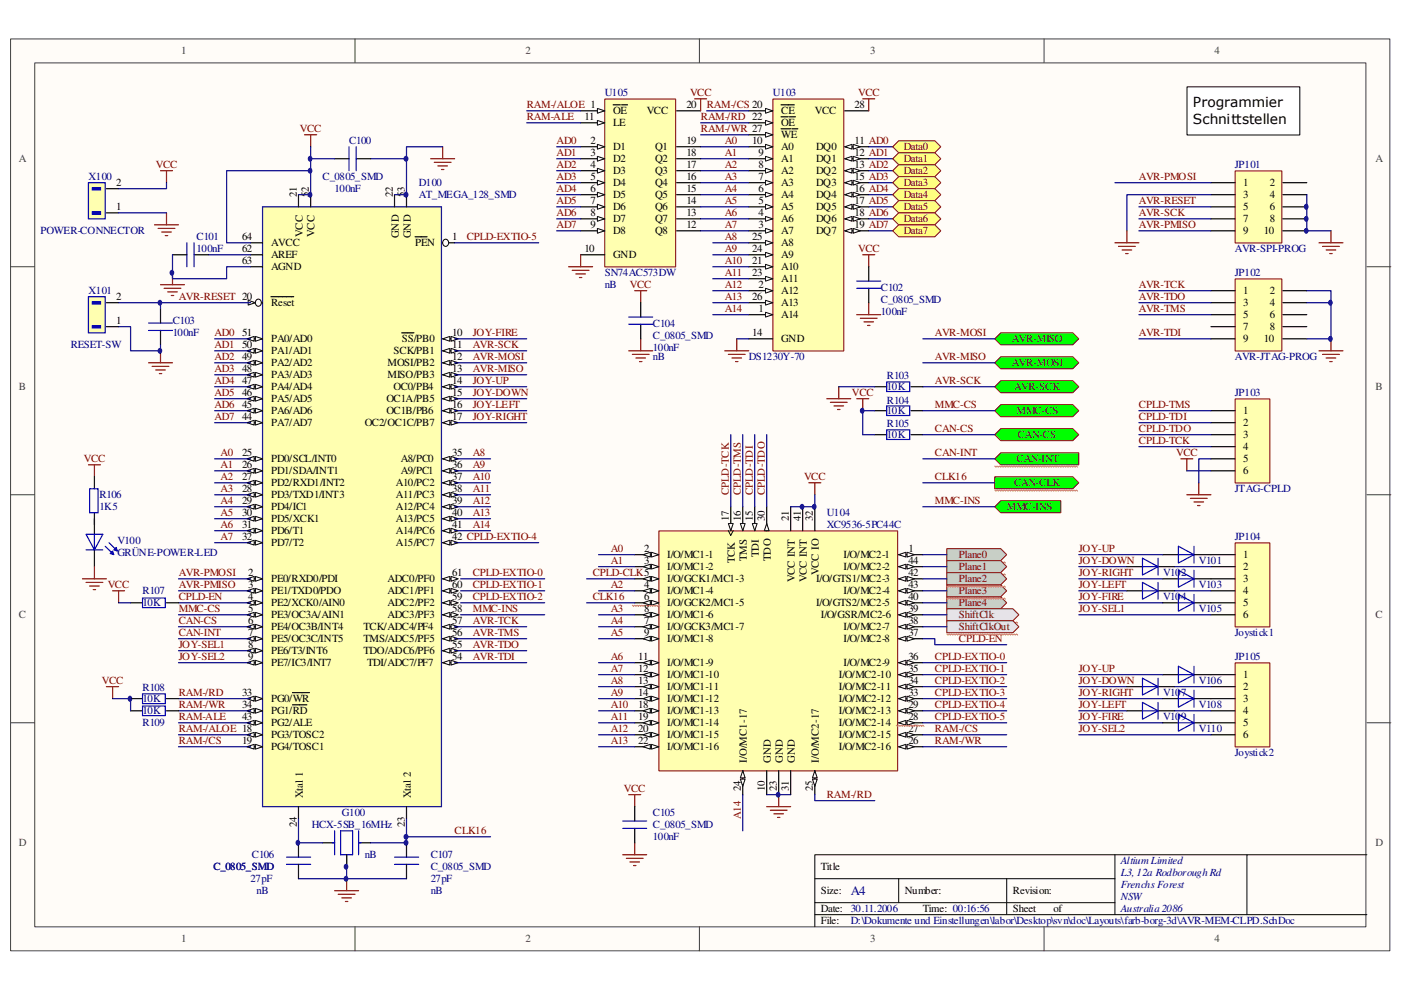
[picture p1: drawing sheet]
<svg xmlns="http://www.w3.org/2000/svg" width="297mm" height="210mm" viewBox="0 0 297 210" stroke-linecap="round" stroke-linejoin="round" font-family="sans-serif">
<defs><g id="words">
<g font-size="2.9">
<text x="252.9" y="22.6">Programmier</text>
<text x="252.9" y="26.2">Schnittstellen</text>
</g>
<text font-size="2.8" fill="#000080" x="180.4" y="189.7">A4</text>
<g font-size="2.3" fill="#404040">
<text x="38.4" y="11.5">1</text>
<text x="111.4" y="11.5">2</text>
<text x="184.5" y="11.5">3</text>
<text x="257.5" y="11.5">4</text>
<text x="4" y="34.4">A</text>
<text x="291.6" y="34.4">A</text>
<text x="4" y="82.7">B</text>
<text x="291.6" y="82.7">B</text>
<text x="4" y="131.1">C</text>
<text x="291.6" y="131.1">C</text>
<text x="4" y="179.4">D</text>
<text x="291.6" y="179.4">D</text>
<text x="38.4" y="199.8">1</text>
<text x="111.4" y="199.8">2</text>
<text x="184.5" y="199.8">3</text>
<text x="257.5" y="199.8">4</text>
</g>
<g font-size="2.3" fill="#800000">
<text x="111.7" y="22.9">RAM-/ALOE 1</text>
<text x="146.3" y="20.4">VCC</text>
<text x="149.9" y="22.9">RAM-/CS 20</text>
<text x="181.9" y="20.4">VCC</text>
<text x="63.6" y="28">VCC</text>
<text x="111.7" y="25.5">RAM-ALE</text>
<text x="148.6" y="28">RAM-/WR 27</text>
<text x="148.6" y="25.5">RAM-/RD 22</text>
<text x="33" y="35.7">VCC</text>
<text x="118" y="30.6">AD0</text>
<text x="118" y="33.1">AD1</text>
<text x="118" y="35.7">AD2</text>
<text x="153.7" y="30.6">A0</text>
<text x="153.7" y="33.1">A1</text>
<text x="153.7" y="35.7">A2</text>
<text x="191.6" y="31.8">Data0</text>
<text x="191.6" y="34.4">Data1</text>
<text x="118" y="38.2">AD3</text>
<text x="118" y="40.8">AD4</text>
<text x="153.7" y="38.2">A3</text>
<text x="153.7" y="40.8">A4</text>
<text x="191.6" y="37">Data2</text>
<text x="191.6" y="39.5">Data3</text>
<text x="241.5" y="38.2">AVR-PMOSI</text>
<text x="118" y="43.3">AD5</text>
<text x="118" y="45.8">AD6</text>
<text x="153.7" y="43.3">A5</text>
<text x="153.7" y="45.8">A6</text>
<text x="191.6" y="42">Data4</text>
<text x="191.6" y="44.6">Data5</text>
<text x="191.6" y="47.1">Data6</text>
<text x="241.5" y="43.3">AVR-RESET</text>
<text x="241.5" y="45.8">AVR-SCK</text>
<text x="99" y="50.9">CPLD-EXTIO-5</text>
<text x="118" y="48.4">AD7</text>
<text x="153.7" y="48.4">A7</text>
<text x="153.7" y="50.9">A8</text>
<text x="153.7" y="53.5">A9</text>
<text x="181.9" y="53.5">VCC</text>
<text x="191.6" y="49.7">Data7</text>
<text x="241.5" y="48.4">AVR-PMISO</text>
<text x="153.7" y="56">A10</text>
<text x="153.7" y="58.6">A11</text>
<text x="37.9" y="63.7">AVR-RESET 20</text>
<text x="133.6" y="61.1">VCC</text>
<text x="153.7" y="61.1">A12</text>
<text x="153.7" y="63.7">A13</text>
<text x="241.5" y="61.1">AVR-TCK</text>
<text x="241.5" y="63.7">AVR-TDO</text>
<text x="45.5" y="71.3">AD0</text>
<text x="100.2" y="71.3">JOY-FIRE</text>
<text x="153.7" y="66.2">A14</text>
<text x="198.2" y="71.3">AVR-MOSI</text>
<text x="241.5" y="66.2">AVR-TMS</text>
<text x="241.5" y="71.3">AVR-TDI</text>
<text x="45.5" y="73.8">AD1</text>
<text x="45.5" y="76.4">AD2</text>
<text x="100.2" y="73.8">AVR-SCK</text>
<text x="100.2" y="76.4">AVR-MOSI</text>
<text x="198.2" y="76.4">AVR-MISO</text>
<text x="214.5" y="72.6">AVR-MISO</text>
<text x="214.5" y="77.6">AVR-MOSI</text>
<text x="45.5" y="78.9">AD3</text>
<text x="45.5" y="81.4">AD4</text>
<text x="45.5" y="84">AD5</text>
<text x="100.2" y="78.9">AVR-MISO</text>
<text x="100.2" y="81.4">JOY-UP</text>
<text x="100.2" y="84">JOY-DOWN</text>
<text x="180.6" y="84">VCC</text>
<text x="198.2" y="81.4">AVR-SCK</text>
<text x="215" y="82.7">AVR-SCK</text>
<text x="45.5" y="86.6">AD6</text>
<text x="45.5" y="89.1">AD7</text>
<text x="100.2" y="86.6">JOY-LEFT</text>
<text x="100.2" y="89.1">JOY-RIGHT</text>
<text x="198.2" y="86.6">MMC-CS</text>
<text x="215.5" y="87.8">MMC-CS</text>
<text x="241.5" y="86.6">CPLD-TMS</text>
<text x="241.5" y="89.1">CPLD-TDI</text>
<text x="198.2" y="91.7">CAN-CS</text>
<text x="215.8" y="92.9">CAN-CS</text>
<text x="241.5" y="91.7">CPLD-TDO</text>
<text x="241.5" y="94.2">CPLD-TCK</text>
<text x="17.8" y="98">VCC</text>
<text x="46.8" y="96.7">A0</text>
<text x="46.8" y="99.3">A1</text>
<text x="46.8" y="101.8">A2</text>
<text x="100.2" y="96.7">A8</text>
<text x="100.2" y="99.3">A9</text>
<text x="100.2" y="101.8">A10</text>
<text x="170.5" y="101.8">VCC</text>
<text x="198.2" y="96.7">CAN-INT</text>
<text x="198.2" y="101.8">CLK16</text>
<text x="215.5" y="98">CAN-INT</text>
<text x="249.4" y="96.7">VCC</text>
<text x="46.8" y="104.4">A3</text>
<text x="46.8" y="106.9">A4</text>
<text x="100.2" y="104.4">A11</text>
<text x="100.2" y="106.9">A12</text>
<text x="154.5" y="104.9" transform="rotate(-90 154.5 104.9)">CPLD-TCK</text>
<text x="157.1" y="104.9" transform="rotate(-90 157.1 104.9)">CPLD-TMS</text>
<text x="159.6" y="104.9" transform="rotate(-90 159.6 104.9)">CPLD-TDI</text>
<text x="162.1" y="104.9" transform="rotate(-90 162.1 104.9)">CPLD-TDO</text>
<text x="198.2" y="106.9">MMC-INS</text>
<text x="215" y="103.1">CAN-CLK</text>
<text x="46.8" y="109.4">A5</text>
<text x="46.8" y="112">A6</text>
<text x="100.2" y="109.4">A13</text>
<text x="100.2" y="112">A14</text>
<text x="213.5" y="108.2">MMC-INS</text>
<text x="46.8" y="114.6">A7</text>
<text x="129.5" y="117.1">A0</text>
<text x="129.5" y="119.6">A1</text>
<text x="203.3" y="118.4">Plane0</text>
<text x="228.8" y="117.1">JOY-UP</text>
<text x="228.8" y="119.6">JOY-DOWN</text>
<text x="22.9" y="124.7">VCC</text>
<text x="37.9" y="122.2">AVR-PMOSI</text>
<text x="37.9" y="124.7">AVR-PMISO</text>
<text x="100.2" y="122.2">CPLD-EXTIO-0</text>
<text x="100.2" y="124.7">CPLD-EXTIO-1</text>
<text x="125.7" y="122.2">CPLD-CLK5</text>
<text x="129.5" y="124.7">A2</text>
<text x="203.3" y="120.9">Plane1</text>
<text x="203.3" y="126">Plane3</text>
<text x="203.3" y="123.4">Plane2</text>
<text x="228.8" y="122.2">JOY-RIGHT</text>
<text x="228.8" y="124.7">JOY-LEFT</text>
<text x="37.9" y="127.3">CPLD-EN</text>
<text x="37.9" y="129.8">MMC-CS</text>
<text x="100.2" y="127.3">CPLD-EXTIO-2</text>
<text x="100.2" y="129.8">MMC-INS</text>
<text x="125.7" y="127.3">CLK16</text>
<text x="129.5" y="129.8">A3</text>
<text x="203.3" y="128.5">Plane4</text>
<text x="203.3" y="131.1">ShiftClk</text>
<text x="228.8" y="127.3">JOY-FIRE</text>
<text x="228.8" y="129.8">JOY-SEL1</text>
<text x="37.9" y="132.3">CAN-CS</text>
<text x="37.9" y="137.5">JOY-SEL1</text>
<text x="37.9" y="134.9">CAN-INT</text>
<text x="100.2" y="132.3">AVR-TCK</text>
<text x="100.2" y="137.5">AVR-TDO</text>
<text x="100.2" y="134.9">AVR-TMS</text>
<text x="129.5" y="132.3">A4</text>
<text x="129.5" y="134.9">A5</text>
<text x="203.3" y="136.1">CPLD-EN</text>
<text x="203.3" y="133.6">ShiftClkOut</text>
<text x="37.9" y="140">JOY-SEL2</text>
<text x="100.2" y="140">AVR-TDI</text>
<text x="129.5" y="140">A6</text>
<text x="129.5" y="142.5">A7</text>
<text x="198.2" y="140">CPLD-EXTIO-0</text>
<text x="198.2" y="142.5">CPLD-EXTIO-1</text>
<text x="228.8" y="142.5">JOY-UP</text>
<text x="21.6" y="145.1">VCC</text>
<text x="37.9" y="147.6">RAM-/RD</text>
<text x="129.5" y="145.1">A8</text>
<text x="129.5" y="147.6">A9</text>
<text x="198.2" y="145.1">CPLD-EXTIO-2</text>
<text x="198.2" y="147.6">CPLD-EXTIO-3</text>
<text x="228.8" y="145.1">JOY-DOWN</text>
<text x="228.8" y="147.6">JOY-RIGHT</text>
<text x="37.9" y="152.7">RAM-ALE</text>
<text x="37.9" y="150.2">RAM-/WR</text>
<text x="37.9" y="155.2">RAM-/ALOE 18</text>
<text x="129.5" y="150.2">A10</text>
<text x="129.5" y="152.7">A11</text>
<text x="129.5" y="155.2">A12</text>
<text x="198.2" y="150.2">CPLD-EXTIO-4</text>
<text x="198.2" y="152.7">CPLD-EXTIO-5</text>
<text x="198.2" y="155.2">RAM-/CS</text>
<text x="228.8" y="150.2">JOY-LEFT</text>
<text x="228.8" y="152.7">JOY-FIRE</text>
<text x="228.8" y="155.2">JOY-SEL2</text>
<text x="37.9" y="157.8">RAM-/CS</text>
<text x="129.5" y="157.8">A13</text>
<text x="198.2" y="157.8">RAM-/WR</text>
<text x="132.3" y="168">VCC</text>
<text x="157.1" y="173.6" transform="rotate(-90 157.1 173.6)">A14</text>
<text x="175.3" y="169.2">RAM-/RD</text>
<text x="96.4" y="176.9">CLK16</text>
</g>
<g font-size="2.3" fill="#000080">
<text x="128.2" y="20.4">U105</text>
<text x="163.9" y="20.4">U103</text>
<text x="74" y="30.6">C100</text>
<text x="261.8" y="35.7">JP101</text>
<text x="18.8" y="38.2">X100</text>
<text x="68.4" y="38.2">C_0805_SMD</text>
<text x="70.9" y="40.8">100nF</text>
<text x="88.8" y="39.5">D100</text>
<text x="88.8" y="42">AT_MEGA_128_SMD</text>
<text x="8.6" y="49.7">POWER-CONNECTOR</text>
<text x="41.7" y="53.5">100nF</text>
<text x="41.7" y="50.9">C101</text>
<text x="261.8" y="53.5">AVR-SPI-PROG</text>
<text x="128.2" y="58.6">SN74AC573DW</text>
<text x="261.8" y="58.6">JP102</text>
<text x="18.8" y="62.4">X101</text>
<text x="128.2" y="61.1">nB</text>
<text x="186.8" y="61.6">C102</text>
<text x="186.8" y="64.2">C_0805_SMD</text>
<text x="36.6" y="71.3">100nF</text>
<text x="36.6" y="68.7">C103</text>
<text x="138.4" y="69.3">C104</text>
<text x="138.4" y="71.8">C_0805_SMD</text>
<text x="186.8" y="66.7">100nF</text>
<text x="15" y="73.8">RESET-SW</text>
<text x="138.4" y="74.3">100nF</text>
<text x="138.4" y="76.4">nB</text>
<text x="158.7" y="76.4">DS1230Y-70</text>
<text x="261.8" y="76.4">AVR-JTAG-PROG</text>
<text x="188" y="82.7">10K</text>
<text x="188" y="80.4">R103</text>
<text x="261.8" y="84">JP103</text>
<text x="188" y="87.8">10K</text>
<text x="188" y="85.6">R104</text>
<text x="188" y="92.9">10K</text>
<text x="188" y="90.6">R105</text>
<text x="21.1" y="105.6">R106</text>
<text x="261.8" y="104.4">JTAG-CPLD</text>
<text x="21.1" y="108.2">1K5</text>
<text x="175.3" y="109.4">U104</text>
<text x="175.3" y="112">XC9536-5PC44C</text>
<text x="24.9" y="115.3">V100</text>
<text x="24.9" y="117.9">GRÜNE-POWER-LED</text>
<text x="254.2" y="119.6">V101</text>
<text x="261.8" y="114.6">JP104</text>
<text x="30.2" y="126">R107</text>
<text x="246.6" y="122.2">V102</text>
<text x="254.2" y="124.7">V103</text>
<text x="30.2" y="128.5">10K</text>
<text x="246.6" y="127.3">V104</text>
<text x="254.2" y="129.8">V105</text>
<text x="261.8" y="134.9">Joystick1</text>
<text x="261.8" y="140">JP105</text>
<text x="30.2" y="148.9">10K</text>
<text x="30.2" y="146.6">R108</text>
<text x="246.6" y="147.6">V107</text>
<text x="254.2" y="145.1">V106</text>
<text x="30.2" y="151.4">10K</text>
<text x="30.2" y="154">R109</text>
<text x="246.6" y="152.7">V109</text>
<text x="254.2" y="150.2">V108</text>
<text x="254.2" y="155.2">V110</text>
<text x="261.8" y="160.3">Joystick2</text>
<text x="72.5" y="173.1">G100</text>
<text x="138.4" y="173.1">C105</text>
<text x="66.1" y="175.6">HCX-5SB_16MHz</text>
<text x="138.4" y="178.1">100nF</text>
<text x="138.4" y="175.6">C_0805_SMD</text>
<text x="45.3" y="184.5">C_0805_SMD</text>
<text x="53.4" y="181.9">C106</text>
<text x="77.3" y="181.9">nB</text>
<text x="91.3" y="181.9">C107</text>
<text x="91.3" y="184.5">C_0805_SMD</text>
<text x="237.7" y="183.2">Altium Limited</text>
<text x="237.7" y="185.8">L3, 12a Rodborough Rd</text>
<text x="53.1" y="187">27pF</text>
<text x="54.4" y="189.6">nB</text>
<text x="91.3" y="187">27pF</text>
<text x="91.3" y="189.6">nB</text>
<text x="237.7" y="188.3">Frenchs Forest</text>
<text x="237.7" y="190.9">NSW</text>
<text x="180.4" y="193.4">30.11.2006</text>
<text x="180.4" y="196">D:\Dokumente und Einstellungen\labor\Desktop\svn\doc\Layouts\farb-borg-3d\AVR-MEM-CLPD.SchDoc</text>
<text x="237.7" y="193.4">Australia 2086</text>
</g>
<g font-size="2.3">
<text x="145.5" y="22.9">20</text>
<text x="181.1" y="22.9">28</text>
<text x="123.9" y="25.5">11</text>
<text x="130" y="24.2">OE</text>
<text x="130" y="26.8">LE</text>
<text x="137.1" y="24.2">VCC</text>
<text x="165.6" y="24.2">CE</text>
<text x="165.6" y="26.8">OE</text>
<text x="165.6" y="29.3">WE</text>
<text x="172.8" y="24.2">VCC</text>
<text x="125.2" y="30.6">2</text>
<text x="125.2" y="33.1">3</text>
<text x="125.2" y="35.7">4</text>
<text x="130" y="31.8">D1</text>
<text x="130" y="34.4">D2</text>
<text x="138.9" y="34.4">Q2</text>
<text x="138.9" y="31.8">Q1</text>
<text x="145.5" y="35.7">17</text>
<text x="145.5" y="33.1">18</text>
<text x="145.5" y="30.6">19</text>
<text x="159.5" y="30.6">10</text>
<text x="160.8" y="33.1">9</text>
<text x="160.8" y="35.7">8</text>
<text x="165.6" y="31.8">A0</text>
<text x="165.6" y="34.4">A1</text>
<text x="173" y="31.8">DQ0</text>
<text x="173" y="34.4">DQ1</text>
<text x="181.1" y="30.6">11 AD0</text>
<text x="181.1" y="33.1">12 AD1</text>
<text x="181.1" y="35.7">13 AD2</text>
<text x="24.6" y="39.5">2</text>
<text x="62.9" y="41.8" transform="rotate(-90 62.9 41.8)">21</text>
<text x="65.4" y="41.8" transform="rotate(-90 65.4 41.8)">52</text>
<text x="83.3" y="41.8" transform="rotate(-90 83.3 41.8)">22</text>
<text x="85.8" y="41.8" transform="rotate(-90 85.8 41.8)">53</text>
<text x="125.2" y="38.2">5</text>
<text x="125.2" y="40.8">6</text>
<text x="130" y="37">D3</text>
<text x="130" y="39.5">D4</text>
<text x="138.9" y="39.5">Q4</text>
<text x="138.9" y="37">Q3</text>
<text x="145.5" y="40.8">15</text>
<text x="145.5" y="38.2">16</text>
<text x="160.8" y="38.2">7</text>
<text x="160.8" y="40.8">6</text>
<text x="165.6" y="37">A2</text>
<text x="165.6" y="39.5">A3</text>
<text x="173" y="37">DQ2</text>
<text x="173" y="39.5">DQ3</text>
<text x="181.1" y="38.2">15 AD3</text>
<text x="181.1" y="40.8">16 AD4</text>
<text x="263.6" y="39.5">1</text>
<text x="269.2" y="39.5">2</text>
<text x="24.6" y="44.6">1</text>
<text x="125.2" y="43.3">7</text>
<text x="125.2" y="45.8">8</text>
<text x="130" y="42">D5</text>
<text x="130" y="44.6">D6</text>
<text x="130" y="47.1">D7</text>
<text x="138.9" y="47.1">Q7</text>
<text x="138.9" y="44.6">Q6</text>
<text x="138.9" y="42">Q5</text>
<text x="145.5" y="45.8">13</text>
<text x="145.5" y="43.3">14</text>
<text x="160.8" y="43.3">5</text>
<text x="160.8" y="45.8">4</text>
<text x="165.6" y="42">A4</text>
<text x="165.6" y="44.6">A5</text>
<text x="165.6" y="47.1">A6</text>
<text x="173" y="42">DQ4</text>
<text x="173" y="44.6">DQ5</text>
<text x="173" y="47.1">DQ6</text>
<text x="181.1" y="43.3">17 AD5</text>
<text x="181.1" y="45.8">18 AD6</text>
<text x="263.6" y="42">3</text>
<text x="263.6" y="44.6">5</text>
<text x="263.6" y="47.1">7</text>
<text x="269.2" y="42">4</text>
<text x="269.2" y="44.6">6</text>
<text x="269.2" y="47.1">8</text>
<text x="51.3" y="53.5">62</text>
<text x="51.3" y="50.9">64</text>
<text x="57.5" y="52.2">AVCC</text>
<text x="64.2" y="50.2" transform="rotate(-90 64.2 50.2)">VCC</text>
<text x="66.7" y="50.2" transform="rotate(-90 66.7 50.2)">VCC</text>
<text x="84.5" y="50.5" transform="rotate(-90 84.5 50.5)">GND</text>
<text x="87.1" y="50.5" transform="rotate(-90 87.1 50.5)">GND</text>
<text x="88" y="52.2">PEN</text>
<text x="95.9" y="50.9">1</text>
<text x="123.9" y="53.5">10</text>
<text x="125.2" y="48.4">9</text>
<text x="130" y="49.7">D8</text>
<text x="138.9" y="49.7">Q8</text>
<text x="145.5" y="48.4">12</text>
<text x="159.5" y="50.9">25</text>
<text x="159.5" y="53.5">24</text>
<text x="160.8" y="48.4">3</text>
<text x="165.6" y="49.7">A7</text>
<text x="165.6" y="52.2">A8</text>
<text x="173" y="49.7">DQ7</text>
<text x="181.1" y="48.4">19 AD7</text>
<text x="263.6" y="49.7">9</text>
<text x="268" y="49.7">10</text>
<text x="51.3" y="56">63</text>
<text x="57.5" y="57.3">AGND</text>
<text x="57.5" y="54.7">AREF</text>
<text x="130" y="54.7">GND</text>
<text x="159.5" y="56">21</text>
<text x="159.5" y="58.6">23</text>
<text x="165.6" y="54.7">A9</text>
<text x="165.6" y="57.3">A10</text>
<text x="165.6" y="59.9">A11</text>
<text x="24.6" y="63.7">2</text>
<text x="57.5" y="64.9">Reset</text>
<text x="159.5" y="63.7">26</text>
<text x="160.8" y="61.1">2</text>
<text x="165.6" y="62.4">A12</text>
<text x="165.6" y="64.9">A13</text>
<text x="263.6" y="62.4">1</text>
<text x="263.6" y="64.9">3</text>
<text x="269.2" y="62.4">2</text>
<text x="269.2" y="64.9">4</text>
<text x="24.6" y="68.7">1</text>
<text x="51.3" y="71.3">51</text>
<text x="95.9" y="71.3">10</text>
<text x="159.5" y="71.3">14</text>
<text x="160.8" y="66.2">1</text>
<text x="165.6" y="67.5">A14</text>
<text x="263.6" y="67.5">5</text>
<text x="263.6" y="70">7</text>
<text x="269.2" y="67.5">6</text>
<text x="269.2" y="70">8</text>
<text x="51.3" y="73.8">50</text>
<text x="51.3" y="76.4">49</text>
<text x="57.5" y="72.6">PA0/AD0</text>
<text x="57.5" y="75.1">PA1/AD1</text>
<text x="57.5" y="77.6">PA2/AD2</text>
<text x="82.2" y="77.6">MOSI/PB2</text>
<text x="83.4" y="75.1">SCK/PB1</text>
<text x="85.2" y="72.6">SS/PB0</text>
<text x="95.9" y="76.4">12</text>
<text x="95.9" y="73.8">11</text>
<text x="165.6" y="72.6">GND</text>
<text x="263.6" y="72.6">9</text>
<text x="268" y="72.6">10</text>
<text x="51.3" y="78.9">48</text>
<text x="51.3" y="81.4">47</text>
<text x="51.3" y="84">46</text>
<text x="57.5" y="80.2">PA3/AD3</text>
<text x="57.5" y="82.7">PA4/AD4</text>
<text x="82.2" y="80.2">MISO/PB3</text>
<text x="83.4" y="82.7">OC0/PB4</text>
<text x="95.9" y="84">15</text>
<text x="95.9" y="78.9">13</text>
<text x="95.9" y="81.4">14</text>
<text x="51.3" y="86.6">45</text>
<text x="51.3" y="89.1">44</text>
<text x="57.5" y="85.3">PA5/AD5</text>
<text x="57.5" y="87.8">PA6/AD6</text>
<text x="81.9" y="85.3">OC1A/PB5</text>
<text x="81.9" y="87.8">OC1B/PB6</text>
<text x="95.9" y="86.6">16</text>
<text x="95.9" y="89.1">17</text>
<text x="263.6" y="87.8">1</text>
<text x="57.5" y="90.4">PA7/AD7</text>
<text x="77.3" y="90.4">OC2/OC1C/PB7</text>
<text x="263.6" y="90.4">2</text>
<text x="263.6" y="92.9">3</text>
<text x="263.6" y="95.5">4</text>
<text x="51.3" y="96.7">25</text>
<text x="51.3" y="99.3">26</text>
<text x="51.3" y="101.8">27</text>
<text x="57.5" y="98">PD0/SCL/INT0</text>
<text x="57.5" y="100.5">PD1/SDA/INT1</text>
<text x="85" y="100.5">A9/PC1</text>
<text x="85" y="98">A8/PC0</text>
<text x="95.9" y="99.3">36</text>
<text x="95.9" y="96.7">35</text>
<text x="95.9" y="101.8">37</text>
<text x="263.6" y="98">5</text>
<text x="263.6" y="100.5">6</text>
<text x="51.3" y="104.4">28</text>
<text x="51.3" y="106.9">29</text>
<text x="57.5" y="103.1">PD2/RXD1/INT2</text>
<text x="57.5" y="105.6">PD3/TXD1/INT3</text>
<text x="83.9" y="103.1">A10/PC2</text>
<text x="83.9" y="105.6">A11/PC3</text>
<text x="95.9" y="104.4">38</text>
<text x="95.9" y="106.9">39</text>
<text x="51.3" y="109.4">30</text>
<text x="51.3" y="112">31</text>
<text x="57.5" y="108.2">PD4/IC1</text>
<text x="57.5" y="110.7">PD5/XCK1</text>
<text x="57.5" y="113.3">PD6/T1</text>
<text x="83.9" y="108.2">A12/PC4</text>
<text x="83.9" y="110.7">A13/PC5</text>
<text x="83.9" y="113.3">A14/PC6</text>
<text x="95.9" y="109.4">40</text>
<text x="95.9" y="112">41</text>
<text x="154.5" y="110.5" transform="rotate(-90 154.5 110.5)">17</text>
<text x="157.1" y="110.5" transform="rotate(-90 157.1 110.5)">16</text>
<text x="159.6" y="110.5" transform="rotate(-90 159.6 110.5)">15</text>
<text x="162.1" y="110.5" transform="rotate(-90 162.1 110.5)">30</text>
<text x="167.3" y="110.5" transform="rotate(-90 167.3 110.5)">21</text>
<text x="169.8" y="110.5" transform="rotate(-90 169.8 110.5)">41</text>
<text x="172.3" y="110.5" transform="rotate(-90 172.3 110.5)">32</text>
<text x="51.3" y="114.6">32</text>
<text x="57.5" y="115.8">PD7/T2</text>
<text x="83.9" y="115.8">A15/PC7</text>
<text x="95.9" y="114.6">42 CPLD-EXTIO-4</text>
<text x="136.6" y="117.1">2</text>
<text x="136.6" y="119.6">3</text>
<text x="141.5" y="118.4">I/O/MC1-1</text>
<text x="155.8" y="119.4" transform="rotate(-90 155.8 119.4)">TCK</text>
<text x="158.3" y="118.9" transform="rotate(-90 158.3 118.9)">TMS</text>
<text x="160.9" y="118.2" transform="rotate(-90 160.9 118.2)">TDI</text>
<text x="163.4" y="118.9" transform="rotate(-90 163.4 118.9)">TDO</text>
<text x="178.9" y="118.4">I/O/MC2-1</text>
<text x="192.6" y="117.1">1</text>
<text x="192.6" y="119.6">44</text>
<text x="263.6" y="118.4">1</text>
<text x="52.6" y="124.7">3</text>
<text x="52.6" y="122.2">2</text>
<text x="57.5" y="126">PE1/TXD0/PDO</text>
<text x="57.5" y="123.4">PE0/RXD0/PDI</text>
<text x="82.2" y="123.4">ADC0/PF0</text>
<text x="82.2" y="126">ADC1/PF1</text>
<text x="95.9" y="122.2">61</text>
<text x="95.9" y="124.7">60</text>
<text x="136.6" y="124.7">4</text>
<text x="141.5" y="120.9">I/O/MC1-2</text>
<text x="141.5" y="126">I/O/MC1-4</text>
<text x="141.5" y="123.4">I/O/GCK1/MC1-3</text>
<text x="168.5" y="123.5" transform="rotate(-90 168.5 123.5)">VCC INT</text>
<text x="171.1" y="123.5" transform="rotate(-90 171.1 123.5)">VCC INT</text>
<text x="173" y="123.4">I/O/GTS1/MC2-3</text>
<text x="173.6" y="122" transform="rotate(-90 173.6 122)">VCC IO</text>
<text x="178.9" y="126">I/O/MC2-4</text>
<text x="178.9" y="120.9">I/O/MC2-2</text>
<text x="192.6" y="124.7">43</text>
<text x="192.6" y="122.2">42</text>
<text x="263.6" y="120.9">2</text>
<text x="263.6" y="123.4">3</text>
<text x="263.6" y="126">4</text>
<text x="52.6" y="127.3">4</text>
<text x="52.6" y="129.8">5</text>
<text x="57.5" y="128.5">PE2/XCK0/AIN0</text>
<text x="57.5" y="131.1">PE3/OC3A/AIN1</text>
<text x="82.2" y="128.5">ADC2/PF2</text>
<text x="82.2" y="131.1">ADC3/PF3</text>
<text x="95.9" y="127.3">59</text>
<text x="95.9" y="129.8">58</text>
<text x="136.6" y="127.3">6</text>
<text x="136.6" y="129.8">8</text>
<text x="141.5" y="128.5">I/O/GCK2/MC1-5</text>
<text x="141.5" y="131.1">I/O/MC1-6</text>
<text x="173" y="128.5">I/O/GTS2/MC2-5</text>
<text x="174" y="131.1">I/O/GSR/MC2-6</text>
<text x="192.6" y="129.8">39</text>
<text x="192.6" y="127.3">40</text>
<text x="263.6" y="128.5">5</text>
<text x="263.6" y="131.1">6</text>
<text x="52.6" y="132.3">6</text>
<text x="52.6" y="134.9">7</text>
<text x="52.6" y="137.5">8</text>
<text x="57.5" y="133.6">PE4/OC3B/INT4</text>
<text x="57.5" y="136.1">PE5/OC3C/INT5</text>
<text x="77.1" y="133.6">TCK/ADC4/PF4</text>
<text x="77.1" y="136.1">TMS/ADC5/PF5</text>
<text x="95.9" y="132.3">57</text>
<text x="95.9" y="134.9">56</text>
<text x="95.9" y="137.5">55</text>
<text x="136.6" y="132.3">7</text>
<text x="136.6" y="134.9">9</text>
<text x="141.5" y="133.6">I/O/GCK3/MC1-7</text>
<text x="141.5" y="136.1">I/O/MC1-8</text>
<text x="178.9" y="136.1">I/O/MC2-8</text>
<text x="178.9" y="133.6">I/O/MC2-7</text>
<text x="192.6" y="134.9">37</text>
<text x="192.6" y="132.3">38</text>
<text x="52.6" y="140">9</text>
<text x="57.5" y="138.7">PE6/T3/INT6</text>
<text x="57.5" y="141.3">PE7/IC3/INT7</text>
<text x="77.1" y="138.7">TDO/ADC6/PF6</text>
<text x="77.8" y="141.3">TDI/ADC7/PF7</text>
<text x="95.9" y="140">54</text>
<text x="135.3" y="140">11</text>
<text x="135.3" y="142.5">12</text>
<text x="141.5" y="141.3">I/O/MC1-9</text>
<text x="141.5" y="143.8">I/O/MC1-10</text>
<text x="177.8" y="143.8">I/O/MC2-10</text>
<text x="178.9" y="141.3">I/O/MC2-9</text>
<text x="192.6" y="140">36</text>
<text x="192.6" y="142.5">35</text>
<text x="263.6" y="143.8">1</text>
<text x="51.3" y="147.6">33</text>
<text x="57.5" y="148.9">PG0/WR</text>
<text x="135.3" y="145.1">13</text>
<text x="135.3" y="147.6">14</text>
<text x="141.5" y="146.3">I/O/MC1-11</text>
<text x="141.5" y="148.9">I/O/MC1-12</text>
<text x="177.8" y="148.9">I/O/MC2-12</text>
<text x="177.8" y="146.3">I/O/MC2-11</text>
<text x="192.6" y="147.6">33</text>
<text x="192.6" y="145.1">34</text>
<text x="263.6" y="146.3">2</text>
<text x="263.6" y="148.9">3</text>
<text x="51.3" y="150.2">34</text>
<text x="51.3" y="152.7">43</text>
<text x="57.5" y="151.4">PG1/RD</text>
<text x="57.5" y="154">PG2/ALE</text>
<text x="135.3" y="150.2">18</text>
<text x="135.3" y="152.7">19</text>
<text x="135.3" y="155.2">20</text>
<text x="141.5" y="151.4">I/O/MC1-13</text>
<text x="141.5" y="154">I/O/MC1-14</text>
<text x="177.8" y="154">I/O/MC2-14</text>
<text x="177.8" y="151.4">I/O/MC2-13</text>
<text x="192.6" y="155.2">27</text>
<text x="192.6" y="152.7">28</text>
<text x="192.6" y="150.2">29</text>
<text x="263.6" y="151.4">4</text>
<text x="263.6" y="154">5</text>
<text x="51.3" y="157.8">19</text>
<text x="57.5" y="156.5">PG3/TOSC2</text>
<text x="57.5" y="159">PG4/TOSC1</text>
<text x="135.3" y="157.8">22</text>
<text x="141.5" y="156.5">I/O/MC1-15</text>
<text x="141.5" y="159">I/O/MC1-16</text>
<text x="158.3" y="161.7" transform="rotate(-90 158.3 161.7)">I/O/MC1-17</text>
<text x="163.4" y="161.7" transform="rotate(-90 163.4 161.7)">GND</text>
<text x="166" y="161.7" transform="rotate(-90 166 161.7)">GND</text>
<text x="168.5" y="161.7" transform="rotate(-90 168.5 161.7)">GND</text>
<text x="173.6" y="161.7" transform="rotate(-90 173.6 161.7)">I/O/MC2-17</text>
<text x="177.8" y="159">I/O/MC2-16</text>
<text x="177.8" y="156.5">I/O/MC2-15</text>
<text x="192.6" y="157.8">26</text>
<text x="263.6" y="156.5">6</text>
<text x="157.1" y="167.8" transform="rotate(-90 157.1 167.8)">24</text>
<text x="162.1" y="167.8" transform="rotate(-90 162.1 167.8)">10</text>
<text x="164.7" y="167.8" transform="rotate(-90 164.7 167.8)">23</text>
<text x="167.3" y="167.8" transform="rotate(-90 167.3 167.8)">31</text>
<text x="172.3" y="167.8" transform="rotate(-90 172.3 167.8)">25</text>
<text x="64.2" y="169.3" transform="rotate(-90 64.2 169.3)">Xtal 1</text>
<text x="87.1" y="169.3" transform="rotate(-90 87.1 169.3)">Xtal 2</text>
<text x="62.9" y="175.4" transform="rotate(-90 62.9 175.4)">24</text>
<text x="85.8" y="175.4" transform="rotate(-90 85.8 175.4)">23</text>
<text x="174" y="184.5">Title</text>
<text x="174" y="189.6">Size:</text>
<text x="191.9" y="189.6">Number:</text>
<text x="214.8" y="189.6">Revision:</text>
<text x="174" y="193.4">Date:</text>
<text x="174" y="196">File:</text>
<text x="195.7" y="193.4">Time: 00:16:56</text>
<text x="214.8" y="193.4">Sheet</text>
<text x="223.4" y="193.4">of</text>
</g>
</g></defs>
<path d="M2.3 8.3h292.4v193.3h-292.4z" fill="#fffcf8"/>
<path d="M2.2 8.3h292.5v193.3h-292.5z" fill="none" stroke="#404040" stroke-width=".21"/>
<path d="M7.4 13.4h282.2v183.1h-282.2z" fill="#fffcf8"/>
<g fill="none" stroke="#404040" stroke-width=".21">
<path d="M7.4 13.3h282.2v183.2h-282.2zM75.3 8.2v5.1M148.3 8.2v5.1M221.4 8.2v5.1M2.2 56.6h5.1M289.8 56.6h5.1M2.2 104.9h5.1M289.8 104.9h5.1M2.2 153.2h5.1M289.8 153.2h5.1M75.3 196.5v5.1M148.3 196.5v5.1"/>
<path d="M221.4 196.5v5.1"/>
</g>
<path d="M172.8 186.3h63.6M172.8 193.9h117M172.8 191.4h63.6M190.5 186.3v5.1M213.4 186.3v7.6M236.4 181.2v12.7M264.4 181.2h-91.6v15.3M289.8 181.2h-25.4v12.7" fill="none" stroke="#000" stroke-width=".21"/>
<path d="M55.7 43.9h37.9v127.1h-37.9z" fill-rule="evenodd" fill="#ffffb0"/>
<path d="M55.7 43.9h37.9v127.1h-37.9z" fill="none" stroke="#000080" stroke-width=".25"/>
<path d="M53.1 64.2h2.6" fill="none" stroke="#000" stroke-width=".25"/>
<path d="M54.3 63.6a.67 .67 0 0 1 .9 .1 .67 .67 0 0 1 0 .9 .67 .67 0 0 1-.9 .1 .86 .86 0 0 1 0-1.1z" fill-rule="evenodd" fill="#fffcf8"/>
<path d="M54.3 63.6a.67 .67 0 0 1 .9 .1 .67 .67 0 0 1 0 .9 .67 .67 0 0 1-.9 .1 .86 .86 0 0 1 0-1.1z" fill="none" stroke="#000" stroke-width=".21"/>
<path d="M52.6 63.7l1.5 .5-1.5 .5z" fill="#fffcf8"/>
<path d="M52.6 63.7l1.5 .5-1.5 .5z" fill="none" stroke="#000" stroke-width=".21"/>
<path d="M57.4 62.9h4.9M53.1 97.3h2.6" fill="none" stroke="#000" stroke-width=".25"/>
<path d="M54.1 96.8l1.6 .5-1.6 .5z" fill="#fffcf8"/>
<path d="M54.1 96.8l1.6 .5-1.6 .5z" fill="none" stroke="#000" stroke-width=".21"/>
<path d="M52.4 97.3l1.5-.5v1z" fill="#fffcf8"/>
<path d="M52.4 97.3l1.5-.5v1z" fill="none" stroke="#000" stroke-width=".21"/>
<path d="M53.1 99.8h2.6" fill="none" stroke="#000" stroke-width=".25"/>
<path d="M54.1 99.3l1.6 .5-1.6 .5z" fill="#fffcf8"/>
<path d="M54.1 99.3l1.6 .5-1.6 .5z" fill="none" stroke="#000" stroke-width=".21"/>
<path d="M52.4 99.8l1.5-.5v1z" fill="#fffcf8"/>
<path d="M52.4 99.8l1.5-.5v1z" fill="none" stroke="#000" stroke-width=".21"/>
<path d="M53.1 102.4h2.6" fill="none" stroke="#000" stroke-width=".25"/>
<path d="M54.1 101.9l1.6 .5-1.6 .5z" fill="#fffcf8"/>
<path d="M54.1 101.9l1.6 .5-1.6 .5z" fill="none" stroke="#000" stroke-width=".21"/>
<path d="M52.4 102.4l1.5-.5v1z" fill="#fffcf8"/>
<path d="M52.4 102.4l1.5-.5v1z" fill="none" stroke="#000" stroke-width=".21"/>
<path d="M53.1 104.9h2.6" fill="none" stroke="#000" stroke-width=".25"/>
<path d="M54.1 104.4l1.6 .5-1.6 .5z" fill="#fffcf8"/>
<path d="M54.1 104.4l1.6 .5-1.6 .5z" fill="none" stroke="#000" stroke-width=".21"/>
<path d="M52.4 104.9l1.5-.5v1z" fill="#fffcf8"/>
<path d="M52.4 104.9l1.5-.5v1z" fill="none" stroke="#000" stroke-width=".21"/>
<path d="M53.1 107.4h2.6" fill="none" stroke="#000" stroke-width=".25"/>
<path d="M54.1 106.9l1.6 .5-1.6 .5z" fill="#fffcf8"/>
<path d="M54.1 106.9l1.6 .5-1.6 .5z" fill="none" stroke="#000" stroke-width=".21"/>
<path d="M52.4 107.4l1.5-.5v1z" fill="#fffcf8"/>
<path d="M52.4 107.4l1.5-.5v1z" fill="none" stroke="#000" stroke-width=".21"/>
<path d="M53.1 110h2.6" fill="none" stroke="#000" stroke-width=".25"/>
<path d="M54.1 109.5l1.6 .5-1.6 .5z" fill="#fffcf8"/>
<path d="M54.1 109.5l1.6 .5-1.6 .5z" fill="none" stroke="#000" stroke-width=".21"/>
<path d="M52.4 110l1.5-.5v1z" fill="#fffcf8"/>
<path d="M52.4 110l1.5-.5v1z" fill="none" stroke="#000" stroke-width=".21"/>
<path d="M53.1 112.5h2.6" fill="none" stroke="#000" stroke-width=".25"/>
<path d="M54.1 112l1.6 .5-1.6 .5z" fill="#fffcf8"/>
<path d="M54.1 112l1.6 .5-1.6 .5z" fill="none" stroke="#000" stroke-width=".21"/>
<path d="M52.4 112.5l1.5-.5v1z" fill="#fffcf8"/>
<path d="M52.4 112.5l1.5-.5v1z" fill="none" stroke="#000" stroke-width=".21"/>
<path d="M93.8 82h2.6" fill="none" stroke="#000" stroke-width=".25"/>
<path d="M93.8 82l1.6-.5v1z" fill="#fffcf8"/>
<path d="M93.8 82l1.6-.5v1z" fill="none" stroke="#000" stroke-width=".21"/>
<path d="M95.6 81.5l1.6 .5-1.6 .5z" fill="#fffcf8"/>
<path d="M95.6 81.5l1.6 .5-1.6 .5z" fill="none" stroke="#000" stroke-width=".21"/>
<path d="M93.8 84.5h2.6" fill="none" stroke="#000" stroke-width=".25"/>
<path d="M93.8 84.5l1.6-.5v1z" fill="#fffcf8"/>
<path d="M93.8 84.5l1.6-.5v1z" fill="none" stroke="#000" stroke-width=".21"/>
<path d="M95.6 84l1.6 .5-1.6 .5z" fill="#fffcf8"/>
<path d="M95.6 84l1.6 .5-1.6 .5z" fill="none" stroke="#000" stroke-width=".21"/>
<path d="M93.8 87.1h2.6" fill="none" stroke="#000" stroke-width=".25"/>
<path d="M93.8 87.1l1.6-.5v1z" fill="#fffcf8"/>
<path d="M93.8 87.1l1.6-.5v1z" fill="none" stroke="#000" stroke-width=".21"/>
<path d="M95.6 86.6l1.6 .5-1.6 .5z" fill="#fffcf8"/>
<path d="M95.6 86.6l1.6 .5-1.6 .5z" fill="none" stroke="#000" stroke-width=".21"/>
<path d="M93.8 89.6h2.6" fill="none" stroke="#000" stroke-width=".25"/>
<path d="M93.8 89.6l1.6-.5v1z" fill="#fffcf8"/>
<path d="M93.8 89.6l1.6-.5v1z" fill="none" stroke="#000" stroke-width=".21"/>
<path d="M95.6 89.1l1.6 .5-1.6 .5z" fill="#fffcf8"/>
<path d="M95.6 89.1l1.6 .5-1.6 .5z" fill="none" stroke="#000" stroke-width=".21"/>
<path d="M93.8 71.8h2.6" fill="none" stroke="#000" stroke-width=".25"/>
<path d="M93.8 71.8l1.6-.5v1z" fill="#fffcf8"/>
<path d="M93.8 71.8l1.6-.5v1z" fill="none" stroke="#000" stroke-width=".21"/>
<path d="M95.6 71.3l1.6 .5-1.6 .5z" fill="#fffcf8"/>
<path d="M95.6 71.3l1.6 .5-1.6 .5z" fill="none" stroke="#000" stroke-width=".21"/>
<path d="M85.2 70.6h2.6M93.8 76.9h2.6" fill="none" stroke="#000" stroke-width=".25"/>
<path d="M93.8 76.9l1.6-.5v1z" fill="#fffcf8"/>
<path d="M93.8 76.9l1.6-.5v1z" fill="none" stroke="#000" stroke-width=".21"/>
<path d="M95.6 76.4l1.6 .5-1.6 .5z" fill="#fffcf8"/>
<path d="M95.6 76.4l1.6 .5-1.6 .5z" fill="none" stroke="#000" stroke-width=".21"/>
<path d="M93.8 99.8h2.6" fill="none" stroke="#000" stroke-width=".25"/>
<path d="M93.8 99.8l1.6-.5v1z" fill="#fffcf8"/>
<path d="M93.8 99.8l1.6-.5v1z" fill="none" stroke="#000" stroke-width=".21"/>
<path d="M95.6 99.3l1.6 .5-1.6 .5z" fill="#fffcf8"/>
<path d="M95.6 99.3l1.6 .5-1.6 .5z" fill="none" stroke="#000" stroke-width=".21"/>
<path d="M93.8 97.3h2.6" fill="none" stroke="#000" stroke-width=".25"/>
<path d="M93.8 97.3l1.6-.5v1z" fill="#fffcf8"/>
<path d="M93.8 97.3l1.6-.5v1z" fill="none" stroke="#000" stroke-width=".21"/>
<path d="M95.6 96.8l1.6 .5-1.6 .5z" fill="#fffcf8"/>
<path d="M95.6 96.8l1.6 .5-1.6 .5z" fill="none" stroke="#000" stroke-width=".21"/>
<path d="M53.1 115.1h2.6M63.3 171v2.6M86.2 171v2.6" fill="none" stroke="#000" stroke-width=".25"/>
<path d="M54.1 114.6l1.6 .5-1.6 .5z" fill="#fffcf8"/>
<path d="M54.1 114.6l1.6 .5-1.6 .5z" fill="none" stroke="#000" stroke-width=".21"/>
<path d="M52.4 115.1l1.5-.5v1z" fill="#fffcf8"/>
<path d="M52.4 115.1l1.5-.5v1z" fill="none" stroke="#000" stroke-width=".21"/>
<path d="M93.8 102.4h2.6" fill="none" stroke="#000" stroke-width=".25"/>
<path d="M93.8 102.4l1.6-.5v1z" fill="#fffcf8"/>
<path d="M93.8 102.4l1.6-.5v1z" fill="none" stroke="#000" stroke-width=".21"/>
<path d="M95.6 101.9l1.6 .5-1.6 .5z" fill="#fffcf8"/>
<path d="M95.6 101.9l1.6 .5-1.6 .5z" fill="none" stroke="#000" stroke-width=".21"/>
<path d="M93.8 104.9h2.6" fill="none" stroke="#000" stroke-width=".25"/>
<path d="M93.8 104.9l1.6-.5v1z" fill="#fffcf8"/>
<path d="M93.8 104.9l1.6-.5v1z" fill="none" stroke="#000" stroke-width=".21"/>
<path d="M95.6 104.4l1.6 .5-1.6 .5z" fill="#fffcf8"/>
<path d="M95.6 104.4l1.6 .5-1.6 .5z" fill="none" stroke="#000" stroke-width=".21"/>
<path d="M93.8 107.4h2.6" fill="none" stroke="#000" stroke-width=".25"/>
<path d="M93.8 107.4l1.6-.5v1z" fill="#fffcf8"/>
<path d="M93.8 107.4l1.6-.5v1z" fill="none" stroke="#000" stroke-width=".21"/>
<path d="M95.6 106.9l1.6 .5-1.6 .5z" fill="#fffcf8"/>
<path d="M95.6 106.9l1.6 .5-1.6 .5z" fill="none" stroke="#000" stroke-width=".21"/>
<path d="M93.8 110h2.6" fill="none" stroke="#000" stroke-width=".25"/>
<path d="M93.8 110l1.6-.5v1z" fill="#fffcf8"/>
<path d="M93.8 110l1.6-.5v1z" fill="none" stroke="#000" stroke-width=".21"/>
<path d="M95.6 109.5l1.6 .5-1.6 .5z" fill="#fffcf8"/>
<path d="M95.6 109.5l1.6 .5-1.6 .5z" fill="none" stroke="#000" stroke-width=".21"/>
<path d="M53.1 56.6h2.6M53.1 54h2.6M53.1 51.5h2.6M63.3 41.3v2.6M65.9 41.3v2.6M86.2 41.3v2.6M93.8 51.5h2.6" fill="none" stroke="#000" stroke-width=".25"/>
<path d="M94 50.9a.67 .67 0 0 1 .9 .1 .67 .67 0 0 1 0 .9 .67 .67 0 0 1-.9 .1 .86 .86 0 0 1 0-1.1z" fill-rule="evenodd" fill="#fffcf8"/>
<path d="M94 50.9a.67 .67 0 0 1 .9 .1 .67 .67 0 0 1 0 .9 .67 .67 0 0 1-.9 .1 .86 .86 0 0 1 0-1.1z" fill="none" stroke="#000" stroke-width=".21"/>
<path d="M83.6 41.3v2.6M88 50.2h2.5M93.8 112.5h2.6" fill="none" stroke="#000" stroke-width=".25"/>
<path d="M93.8 112.5l1.6-.5v1z" fill="#fffcf8"/>
<path d="M93.8 112.5l1.6-.5v1z" fill="none" stroke="#000" stroke-width=".21"/>
<path d="M95.6 112l1.6 .5-1.6 .5z" fill="#fffcf8"/>
<path d="M95.6 112l1.6 .5-1.6 .5z" fill="none" stroke="#000" stroke-width=".21"/>
<path d="M93.8 115.1h2.6" fill="none" stroke="#000" stroke-width=".25"/>
<path d="M93.8 115.1l1.6-.5v1z" fill="#fffcf8"/>
<path d="M93.8 115.1l1.6-.5v1z" fill="none" stroke="#000" stroke-width=".21"/>
<path d="M95.6 114.6l1.6 .5-1.6 .5z" fill="#fffcf8"/>
<path d="M95.6 114.6l1.6 .5-1.6 .5z" fill="none" stroke="#000" stroke-width=".21"/>
<path d="M93.8 79.5h2.6" fill="none" stroke="#000" stroke-width=".25"/>
<path d="M93.8 79.5l1.6-.5v1z" fill="#fffcf8"/>
<path d="M93.8 79.5l1.6-.5v1z" fill="none" stroke="#000" stroke-width=".21"/>
<path d="M95.6 79l1.6 .5-1.6 .5z" fill="#fffcf8"/>
<path d="M95.6 79l1.6 .5-1.6 .5z" fill="none" stroke="#000" stroke-width=".21"/>
<path d="M93.8 74.4h2.6" fill="none" stroke="#000" stroke-width=".25"/>
<path d="M93.8 74.4l1.6-.5v1z" fill="#fffcf8"/>
<path d="M93.8 74.4l1.6-.5v1z" fill="none" stroke="#000" stroke-width=".21"/>
<path d="M95.6 73.9l1.6 .5-1.6 .5z" fill="#fffcf8"/>
<path d="M95.6 73.9l1.6 .5-1.6 .5z" fill="none" stroke="#000" stroke-width=".21"/>
<path d="M53.1 71.8h2.6" fill="none" stroke="#000" stroke-width=".25"/>
<path d="M54.1 71.3l1.6 .5-1.6 .5z" fill="#fffcf8"/>
<path d="M54.1 71.3l1.6 .5-1.6 .5z" fill="none" stroke="#000" stroke-width=".21"/>
<path d="M52.4 71.8l1.5-.5v1z" fill="#fffcf8"/>
<path d="M52.4 71.8l1.5-.5v1z" fill="none" stroke="#000" stroke-width=".21"/>
<path d="M53.1 74.4h2.6" fill="none" stroke="#000" stroke-width=".25"/>
<path d="M54.1 73.9l1.6 .5-1.6 .5z" fill="#fffcf8"/>
<path d="M54.1 73.9l1.6 .5-1.6 .5z" fill="none" stroke="#000" stroke-width=".21"/>
<path d="M52.4 74.4l1.5-.5v1z" fill="#fffcf8"/>
<path d="M52.4 74.4l1.5-.5v1z" fill="none" stroke="#000" stroke-width=".21"/>
<path d="M53.1 76.9h2.6" fill="none" stroke="#000" stroke-width=".25"/>
<path d="M54.1 76.4l1.6 .5-1.6 .5z" fill="#fffcf8"/>
<path d="M54.1 76.4l1.6 .5-1.6 .5z" fill="none" stroke="#000" stroke-width=".21"/>
<path d="M52.4 76.9l1.5-.5v1z" fill="#fffcf8"/>
<path d="M52.4 76.9l1.5-.5v1z" fill="none" stroke="#000" stroke-width=".21"/>
<path d="M53.1 79.5h2.6" fill="none" stroke="#000" stroke-width=".25"/>
<path d="M54.1 79l1.6 .5-1.6 .5z" fill="#fffcf8"/>
<path d="M54.1 79l1.6 .5-1.6 .5z" fill="none" stroke="#000" stroke-width=".21"/>
<path d="M52.4 79.5l1.5-.5v1z" fill="#fffcf8"/>
<path d="M52.4 79.5l1.5-.5v1z" fill="none" stroke="#000" stroke-width=".21"/>
<path d="M53.1 82h2.6" fill="none" stroke="#000" stroke-width=".25"/>
<path d="M54.1 81.5l1.6 .5-1.6 .5z" fill="#fffcf8"/>
<path d="M54.1 81.5l1.6 .5-1.6 .5z" fill="none" stroke="#000" stroke-width=".21"/>
<path d="M52.4 82l1.5-.5v1z" fill="#fffcf8"/>
<path d="M52.4 82l1.5-.5v1z" fill="none" stroke="#000" stroke-width=".21"/>
<path d="M53.1 84.5h2.6" fill="none" stroke="#000" stroke-width=".25"/>
<path d="M54.1 84l1.6 .5-1.6 .5z" fill="#fffcf8"/>
<path d="M54.1 84l1.6 .5-1.6 .5z" fill="none" stroke="#000" stroke-width=".21"/>
<path d="M52.4 84.5l1.5-.5v1z" fill="#fffcf8"/>
<path d="M52.4 84.5l1.5-.5v1z" fill="none" stroke="#000" stroke-width=".21"/>
<path d="M53.1 87.1h2.6" fill="none" stroke="#000" stroke-width=".25"/>
<path d="M54.1 86.6l1.6 .5-1.6 .5z" fill="#fffcf8"/>
<path d="M54.1 86.6l1.6 .5-1.6 .5z" fill="none" stroke="#000" stroke-width=".21"/>
<path d="M52.4 87.1l1.5-.5v1z" fill="#fffcf8"/>
<path d="M52.4 87.1l1.5-.5v1z" fill="none" stroke="#000" stroke-width=".21"/>
<path d="M53.1 89.6h2.6" fill="none" stroke="#000" stroke-width=".25"/>
<path d="M54.1 89.1l1.6 .5-1.6 .5z" fill="#fffcf8"/>
<path d="M54.1 89.1l1.6 .5-1.6 .5z" fill="none" stroke="#000" stroke-width=".21"/>
<path d="M52.4 89.6l1.5-.5v1z" fill="#fffcf8"/>
<path d="M52.4 89.6l1.5-.5v1z" fill="none" stroke="#000" stroke-width=".21"/>
<path d="M53.1 125.3h2.6" fill="none" stroke="#000" stroke-width=".25"/>
<path d="M54.1 124.8l1.6 .5-1.6 .5z" fill="#fffcf8"/>
<path d="M54.1 124.8l1.6 .5-1.6 .5z" fill="none" stroke="#000" stroke-width=".21"/>
<path d="M52.4 125.3l1.5-.5v1z" fill="#fffcf8"/>
<path d="M52.4 125.3l1.5-.5v1z" fill="none" stroke="#000" stroke-width=".21"/>
<path d="M53.1 122.7h2.6" fill="none" stroke="#000" stroke-width=".25"/>
<path d="M54.1 122.2l1.6 .5-1.6 .5z" fill="#fffcf8"/>
<path d="M54.1 122.2l1.6 .5-1.6 .5z" fill="none" stroke="#000" stroke-width=".21"/>
<path d="M52.4 122.7l1.5-.5v1z" fill="#fffcf8"/>
<path d="M52.4 122.7l1.5-.5v1z" fill="none" stroke="#000" stroke-width=".21"/>
<path d="M53.1 127.8h2.6" fill="none" stroke="#000" stroke-width=".25"/>
<path d="M54.1 127.3l1.6 .5-1.6 .5z" fill="#fffcf8"/>
<path d="M54.1 127.3l1.6 .5-1.6 .5z" fill="none" stroke="#000" stroke-width=".21"/>
<path d="M52.4 127.8l1.5-.5v1z" fill="#fffcf8"/>
<path d="M52.4 127.8l1.5-.5v1z" fill="none" stroke="#000" stroke-width=".21"/>
<path d="M53.1 130.3h2.6" fill="none" stroke="#000" stroke-width=".25"/>
<path d="M54.1 129.8l1.6 .5-1.6 .6z" fill="#fffcf8"/>
<path d="M54.1 129.8l1.6 .5-1.6 .6z" fill="none" stroke="#000" stroke-width=".21"/>
<path d="M52.4 130.3l1.5-.5v1.1z" fill="#fffcf8"/>
<path d="M52.4 130.3l1.5-.5v1.1z" fill="none" stroke="#000" stroke-width=".21"/>
<path d="M53.1 132.9h2.6" fill="none" stroke="#000" stroke-width=".25"/>
<path d="M54.1 132.4l1.6 .5-1.6 .5z" fill="#fffcf8"/>
<path d="M54.1 132.4l1.6 .5-1.6 .5z" fill="none" stroke="#000" stroke-width=".21"/>
<path d="M52.4 132.9l1.5-.5v1z" fill="#fffcf8"/>
<path d="M52.4 132.9l1.5-.5v1z" fill="none" stroke="#000" stroke-width=".21"/>
<path d="M53.1 135.4h2.6" fill="none" stroke="#000" stroke-width=".25"/>
<path d="M54.1 134.9l1.6 .5-1.6 .5z" fill="#fffcf8"/>
<path d="M54.1 134.9l1.6 .5-1.6 .5z" fill="none" stroke="#000" stroke-width=".21"/>
<path d="M52.4 135.4l1.5-.5v1z" fill="#fffcf8"/>
<path d="M52.4 135.4l1.5-.5v1z" fill="none" stroke="#000" stroke-width=".21"/>
<path d="M53.1 138h2.6" fill="none" stroke="#000" stroke-width=".25"/>
<path d="M54.1 137.5l1.6 .5-1.6 .5z" fill="#fffcf8"/>
<path d="M54.1 137.5l1.6 .5-1.6 .5z" fill="none" stroke="#000" stroke-width=".21"/>
<path d="M52.4 138l1.5-.5v1z" fill="#fffcf8"/>
<path d="M52.4 138l1.5-.5v1z" fill="none" stroke="#000" stroke-width=".21"/>
<path d="M53.1 140.5h2.6" fill="none" stroke="#000" stroke-width=".25"/>
<path d="M54.1 140l1.6 .5-1.6 .5z" fill="#fffcf8"/>
<path d="M54.1 140l1.6 .5-1.6 .5z" fill="none" stroke="#000" stroke-width=".21"/>
<path d="M52.4 140.5l1.5-.5v1z" fill="#fffcf8"/>
<path d="M52.4 140.5l1.5-.5v1z" fill="none" stroke="#000" stroke-width=".21"/>
<path d="M93.8 122.7h2.6" fill="none" stroke="#000" stroke-width=".25"/>
<path d="M93.8 122.7l1.6-.5v1z" fill="#fffcf8"/>
<path d="M93.8 122.7l1.6-.5v1z" fill="none" stroke="#000" stroke-width=".21"/>
<path d="M95.6 122.2l1.6 .5-1.6 .5z" fill="#fffcf8"/>
<path d="M95.6 122.2l1.6 .5-1.6 .5z" fill="none" stroke="#000" stroke-width=".21"/>
<path d="M93.8 125.3h2.6" fill="none" stroke="#000" stroke-width=".25"/>
<path d="M93.8 125.3l1.6-.5v1z" fill="#fffcf8"/>
<path d="M93.8 125.3l1.6-.5v1z" fill="none" stroke="#000" stroke-width=".21"/>
<path d="M95.6 124.8l1.6 .5-1.6 .5z" fill="#fffcf8"/>
<path d="M95.6 124.8l1.6 .5-1.6 .5z" fill="none" stroke="#000" stroke-width=".21"/>
<path d="M93.8 127.8h2.6" fill="none" stroke="#000" stroke-width=".25"/>
<path d="M93.8 127.8l1.6-.5v1z" fill="#fffcf8"/>
<path d="M93.8 127.8l1.6-.5v1z" fill="none" stroke="#000" stroke-width=".21"/>
<path d="M95.6 127.3l1.6 .5-1.6 .5z" fill="#fffcf8"/>
<path d="M95.6 127.3l1.6 .5-1.6 .5z" fill="none" stroke="#000" stroke-width=".21"/>
<path d="M93.8 130.3h2.6" fill="none" stroke="#000" stroke-width=".25"/>
<path d="M93.8 130.3l1.6-.5v1.1z" fill="#fffcf8"/>
<path d="M93.8 130.3l1.6-.5v1.1z" fill="none" stroke="#000" stroke-width=".21"/>
<path d="M95.6 129.8l1.6 .5-1.6 .6z" fill="#fffcf8"/>
<path d="M95.6 129.8l1.6 .5-1.6 .6z" fill="none" stroke="#000" stroke-width=".21"/>
<path d="M93.8 132.9h2.6" fill="none" stroke="#000" stroke-width=".25"/>
<path d="M93.8 132.9l1.6-.5v1z" fill="#fffcf8"/>
<path d="M93.8 132.9l1.6-.5v1z" fill="none" stroke="#000" stroke-width=".21"/>
<path d="M95.6 132.4l1.6 .5-1.6 .5z" fill="#fffcf8"/>
<path d="M95.6 132.4l1.6 .5-1.6 .5z" fill="none" stroke="#000" stroke-width=".21"/>
<path d="M93.8 135.4h2.6" fill="none" stroke="#000" stroke-width=".25"/>
<path d="M93.8 135.4l1.6-.5v1z" fill="#fffcf8"/>
<path d="M93.8 135.4l1.6-.5v1z" fill="none" stroke="#000" stroke-width=".21"/>
<path d="M95.6 134.9l1.6 .5-1.6 .5z" fill="#fffcf8"/>
<path d="M95.6 134.9l1.6 .5-1.6 .5z" fill="none" stroke="#000" stroke-width=".21"/>
<path d="M93.8 138h2.6" fill="none" stroke="#000" stroke-width=".25"/>
<path d="M93.8 138l1.6-.5v1z" fill="#fffcf8"/>
<path d="M93.8 138l1.6-.5v1z" fill="none" stroke="#000" stroke-width=".21"/>
<path d="M95.6 137.5l1.6 .5-1.6 .5z" fill="#fffcf8"/>
<path d="M95.6 137.5l1.6 .5-1.6 .5z" fill="none" stroke="#000" stroke-width=".21"/>
<path d="M93.8 140.5h2.6" fill="none" stroke="#000" stroke-width=".25"/>
<path d="M93.8 140.5l1.6-.5v1z" fill="#fffcf8"/>
<path d="M93.8 140.5l1.6-.5v1z" fill="none" stroke="#000" stroke-width=".21"/>
<path d="M95.6 140l1.6 .5-1.6 .5z" fill="#fffcf8"/>
<path d="M95.6 140l1.6 .5-1.6 .5z" fill="none" stroke="#000" stroke-width=".21"/>
<path d="M53.1 150.7h2.6" fill="none" stroke="#000" stroke-width=".25"/>
<path d="M54.1 150.2l1.6 .5-1.6 .5z" fill="#fffcf8"/>
<path d="M54.1 150.2l1.6 .5-1.6 .5z" fill="none" stroke="#000" stroke-width=".21"/>
<path d="M52.4 150.7l1.5-.5v1z" fill="#fffcf8"/>
<path d="M52.4 150.7l1.5-.5v1z" fill="none" stroke="#000" stroke-width=".21"/>
<path d="M53.1 148.1h2.6M62 149.4h3.1" fill="none" stroke="#000" stroke-width=".25"/>
<path d="M54.1 147.6l1.6 .5-1.6 .6z" fill="#fffcf8"/>
<path d="M54.1 147.6l1.6 .5-1.6 .6z" fill="none" stroke="#000" stroke-width=".21"/>
<path d="M52.4 148.1l1.5-.5v1.1z" fill="#fffcf8"/>
<path d="M52.4 148.1l1.5-.5v1.1z" fill="none" stroke="#000" stroke-width=".21"/>
<path d="M53.1 153.2h2.6M62 146.9h3.6" fill="none" stroke="#000" stroke-width=".25"/>
<path d="M54.1 152.7l1.6 .5-1.6 .6z" fill="#fffcf8"/>
<path d="M54.1 152.7l1.6 .5-1.6 .6z" fill="none" stroke="#000" stroke-width=".21"/>
<path d="M52.4 153.2l1.5-.5v1.1z" fill="#fffcf8"/>
<path d="M52.4 153.2l1.5-.5v1.1z" fill="none" stroke="#000" stroke-width=".21"/>
<path d="M53.1 155.8h2.6" fill="none" stroke="#000" stroke-width=".25"/>
<path d="M54.1 155.3l1.6 .5-1.6 .5z" fill="#fffcf8"/>
<path d="M54.1 155.3l1.6 .5-1.6 .5z" fill="none" stroke="#000" stroke-width=".21"/>
<path d="M52.4 155.8l1.5-.5v1z" fill="#fffcf8"/>
<path d="M52.4 155.8l1.5-.5v1z" fill="none" stroke="#000" stroke-width=".21"/>
<path d="M53.1 158.3h2.6" fill="none" stroke="#000" stroke-width=".25"/>
<path d="M54.1 157.8l1.6 .5-1.6 .5z" fill="#fffcf8"/>
<path d="M54.1 157.8l1.6 .5-1.6 .5z" fill="none" stroke="#000" stroke-width=".21"/>
<path d="M52.4 158.3l1.5-.5v1z" fill="#fffcf8"/>
<path d="M52.4 158.3l1.5-.5v1z" fill="none" stroke="#000" stroke-width=".21"/>
<path d="M64.6 28.6h2.5M65.9 28.6v2.5M91.3 33.7h5.1M92.1 34.4h3.5M92.8 35.2h2.1M93.6 35.9h.5M93.8 31.1v2.6M70.9 188.8h5.1M71.7 189.6h3.6M72.5 190.4h2M73.2 191.1h.5M73.5 186.3v2.5" fill="none" stroke="#800000" stroke-width=".25"/>
<path d="M93.8 31.1h-7.6v10.2h-2.6M63.3 173.6v5.1h5.1M86.2 173.6v5.1h-7.6M63.3 186.3h22.9M73.5 183.8v2.5" fill="none" stroke="#000080" stroke-width=".25"/>
<path d="M63.3 178.7v3M68.4 178.7h2.5M76 178.7h2.6M86.2 178.7v3M63.3 183.3v3M73.5 181.2v2.6M86.2 183.3v3" fill="none" stroke="#000" stroke-width=".25"/>
<path d="M70.4 178.7h.5M70.9 176.1v5.1M72.2 176.1h2.6v5.1h-2.6zM76 176.1v5.1M76 178.7h.5M60.7 181.7h5.2M60.7 183.3h5.2M83.6 181.7h5.2M83.6 183.3h5.2" fill="none" stroke="#00f" stroke-width=".25"/>
<path d="M139.7 112.6h50.6v50.8h-50.6z" fill="#ffffb0"/>
<path d="M139.7 112.6h50.6v50.8h-50.6z" fill="none" stroke="#800000" stroke-width=".21"/>
<path d="M190.5 117.6h5.2" fill="none" stroke="#000" stroke-width=".25"/>
<path d="M190.5 117.6l1.6-.5v1z" fill="#fffcf8"/>
<path d="M190.5 117.6l1.6-.5v1z" fill="none" stroke="#000" stroke-width=".21"/>
<path d="M192.3 117.1l1.6 .5-1.6 .5z" fill="#fffcf8"/>
<path d="M192.3 117.1l1.6 .5-1.6 .5z" fill="none" stroke="#000" stroke-width=".21"/>
<path d="M134.6 117.6h5.1" fill="none" stroke="#000" stroke-width=".25"/>
<path d="M138.1 117.1l1.6 .5-1.6 .5z" fill="#fffcf8"/>
<path d="M138.1 117.1l1.6 .5-1.6 .5z" fill="none" stroke="#000" stroke-width=".21"/>
<path d="M136.4 117.6l1.5-.5v1z" fill="#fffcf8"/>
<path d="M136.4 117.6l1.5-.5v1z" fill="none" stroke="#000" stroke-width=".21"/>
<path d="M134.6 120.1h5.1" fill="none" stroke="#000" stroke-width=".25"/>
<path d="M138.1 119.6l1.6 .5-1.6 .5z" fill="#fffcf8"/>
<path d="M138.1 119.6l1.6 .5-1.6 .5z" fill="none" stroke="#000" stroke-width=".21"/>
<path d="M136.4 120.1l1.5-.5v1z" fill="#fffcf8"/>
<path d="M136.4 120.1l1.5-.5v1z" fill="none" stroke="#000" stroke-width=".21"/>
<path d="M134.6 125.3h5.1" fill="none" stroke="#000" stroke-width=".25"/>
<path d="M138.1 124.8l1.6 .5-1.6 .5z" fill="#fffcf8"/>
<path d="M138.1 124.8l1.6 .5-1.6 .5z" fill="none" stroke="#000" stroke-width=".21"/>
<path d="M136.4 125.3l1.5-.5v1z" fill="#fffcf8"/>
<path d="M136.4 125.3l1.5-.5v1z" fill="none" stroke="#000" stroke-width=".21"/>
<path d="M134.6 122.7h5.1" fill="none" stroke="#000" stroke-width=".25"/>
<path d="M138.1 122.2l1.6 .5-1.6 .5z" fill="#fffcf8"/>
<path d="M138.1 122.2l1.6 .5-1.6 .5z" fill="none" stroke="#000" stroke-width=".21"/>
<path d="M136.4 122.7l1.5-.5v1z" fill="#fffcf8"/>
<path d="M136.4 122.7l1.5-.5v1z" fill="none" stroke="#000" stroke-width=".21"/>
<path d="M134.6 127.8h5.1" fill="none" stroke="#000" stroke-width=".25"/>
<path d="M138.1 127.3l1.6 .5-1.6 .5z" fill="#fffcf8"/>
<path d="M138.1 127.3l1.6 .5-1.6 .5z" fill="none" stroke="#000" stroke-width=".21"/>
<path d="M136.4 127.8l1.5-.5v1z" fill="#fffcf8"/>
<path d="M136.4 127.8l1.5-.5v1z" fill="none" stroke="#000" stroke-width=".21"/>
<path d="M134.1 128.3l.2 .3 .3-.3 .2 .3 .3-.3 .2 .3 .3-.3 .2 .3 .3-.3 .3 .3 .2-.3 .3 .3 .2-.3 .3 .3 .2-.3 .3 .3 .2-.3 .3 .3 .2-.3 .3 .3 .2-.3 .3 .3 .3-.3 .2 .3" fill="none" stroke="#ff8040" stroke-width=".21"/>
<path d="M134.6 132.9h5.1" fill="none" stroke="#000" stroke-width=".25"/>
<path d="M138.1 132.4l1.6 .5-1.6 .5z" fill="#fffcf8"/>
<path d="M138.1 132.4l1.6 .5-1.6 .5z" fill="none" stroke="#000" stroke-width=".21"/>
<path d="M136.4 132.9l1.5-.5v1z" fill="#fffcf8"/>
<path d="M136.4 132.9l1.5-.5v1z" fill="none" stroke="#000" stroke-width=".21"/>
<path d="M134.6 130.3h5.1" fill="none" stroke="#000" stroke-width=".25"/>
<path d="M138.1 129.8l1.6 .5-1.6 .6z" fill="#fffcf8"/>
<path d="M138.1 129.8l1.6 .5-1.6 .6z" fill="none" stroke="#000" stroke-width=".21"/>
<path d="M136.4 130.3l1.5-.5v1.1z" fill="#fffcf8"/>
<path d="M136.4 130.3l1.5-.5v1.1z" fill="none" stroke="#000" stroke-width=".21"/>
<path d="M134.6 135.4h5.1" fill="none" stroke="#000" stroke-width=".25"/>
<path d="M138.1 134.9l1.6 .5-1.6 .5z" fill="#fffcf8"/>
<path d="M138.1 134.9l1.6 .5-1.6 .5z" fill="none" stroke="#000" stroke-width=".21"/>
<path d="M136.4 135.4l1.5-.5v1z" fill="#fffcf8"/>
<path d="M136.4 135.4l1.5-.5v1z" fill="none" stroke="#000" stroke-width=".21"/>
<path d="M134.6 140.5h5.1M162.6 163.4v5.1" fill="none" stroke="#000" stroke-width=".25"/>
<path d="M138.1 140l1.6 .5-1.6 .5z" fill="#fffcf8"/>
<path d="M138.1 140l1.6 .5-1.6 .5z" fill="none" stroke="#000" stroke-width=".21"/>
<path d="M136.4 140.5l1.5-.5v1z" fill="#fffcf8"/>
<path d="M136.4 140.5l1.5-.5v1z" fill="none" stroke="#000" stroke-width=".21"/>
<path d="M134.6 143h5.1" fill="none" stroke="#000" stroke-width=".25"/>
<path d="M138.1 142.5l1.6 .5-1.6 .6z" fill="#fffcf8"/>
<path d="M138.1 142.5l1.6 .5-1.6 .6z" fill="none" stroke="#000" stroke-width=".21"/>
<path d="M136.4 143l1.5-.5v1.1z" fill="#fffcf8"/>
<path d="M136.4 143l1.5-.5v1.1z" fill="none" stroke="#000" stroke-width=".21"/>
<path d="M134.6 145.6h5.1" fill="none" stroke="#000" stroke-width=".25"/>
<path d="M138.1 145.1l1.6 .5-1.6 .5z" fill="#fffcf8"/>
<path d="M138.1 145.1l1.6 .5-1.6 .5z" fill="none" stroke="#000" stroke-width=".21"/>
<path d="M136.4 145.6l1.5-.5v1z" fill="#fffcf8"/>
<path d="M136.4 145.6l1.5-.5v1z" fill="none" stroke="#000" stroke-width=".21"/>
<path d="M134.6 148.1h5.1" fill="none" stroke="#000" stroke-width=".25"/>
<path d="M138.1 147.6l1.6 .5-1.6 .6z" fill="#fffcf8"/>
<path d="M138.1 147.6l1.6 .5-1.6 .6z" fill="none" stroke="#000" stroke-width=".21"/>
<path d="M136.4 148.1l1.5-.5v1.1z" fill="#fffcf8"/>
<path d="M136.4 148.1l1.5-.5v1.1z" fill="none" stroke="#000" stroke-width=".21"/>
<path d="M160 107.4v5.1" fill="none" stroke="#000" stroke-width=".25"/>
<path d="M159.5 111h1l-.5 1.5z" fill="#fffcf8"/>
<path d="M159.5 111h1l-.5 1.5z" fill="none" stroke="#000" stroke-width=".21"/>
<path d="M157.5 107.4v5.1" fill="none" stroke="#000" stroke-width=".25"/>
<path d="M157 111h1l-.5 1.5z" fill="#fffcf8"/>
<path d="M154.4 112.5l.5 1 .5-1M157 111h1l-.5 1.5z" fill="none" stroke="#000" stroke-width=".21"/>
<path d="M154.9 107.4v5.1" fill="none" stroke="#000" stroke-width=".25"/>
<path d="M154.4 111h1l-.5 1.5z" fill="#fffcf8"/>
<path d="M154.4 111h1l-.5 1.5z" fill="none" stroke="#000" stroke-width=".21"/>
<path d="M134.6 150.7h5.1" fill="none" stroke="#000" stroke-width=".25"/>
<path d="M138.1 150.2l1.6 .5-1.6 .5z" fill="#fffcf8"/>
<path d="M138.1 150.2l1.6 .5-1.6 .5z" fill="none" stroke="#000" stroke-width=".21"/>
<path d="M136.4 150.7l1.5-.5v1z" fill="#fffcf8"/>
<path d="M136.4 150.7l1.5-.5v1z" fill="none" stroke="#000" stroke-width=".21"/>
<path d="M134.6 153.2h5.1" fill="none" stroke="#000" stroke-width=".25"/>
<path d="M138.1 152.7l1.6 .5-1.6 .6z" fill="#fffcf8"/>
<path d="M138.1 152.7l1.6 .5-1.6 .6z" fill="none" stroke="#000" stroke-width=".21"/>
<path d="M136.4 153.2l1.5-.5v1.1z" fill="#fffcf8"/>
<path d="M136.4 153.2l1.5-.5v1.1z" fill="none" stroke="#000" stroke-width=".21"/>
<path d="M134.6 155.8h5.1" fill="none" stroke="#000" stroke-width=".25"/>
<path d="M138.1 155.3l1.6 .5-1.6 .5z" fill="#fffcf8"/>
<path d="M138.1 155.3l1.6 .5-1.6 .5z" fill="none" stroke="#000" stroke-width=".21"/>
<path d="M136.4 155.8l1.5-.5v1z" fill="#fffcf8"/>
<path d="M136.4 155.8l1.5-.5v1z" fill="none" stroke="#000" stroke-width=".21"/>
<path d="M167.6 107.4v5.1M134.6 158.3h5.1" fill="none" stroke="#000" stroke-width=".25"/>
<path d="M138.1 157.8l1.6 .5-1.6 .5z" fill="#fffcf8"/>
<path d="M138.1 157.8l1.6 .5-1.6 .5z" fill="none" stroke="#000" stroke-width=".21"/>
<path d="M136.4 158.3l1.5-.5v1z" fill="#fffcf8"/>
<path d="M136.4 158.3l1.5-.5v1z" fill="none" stroke="#000" stroke-width=".21"/>
<path d="M157.5 163.4v5.1M165.1 163.4v5.1" fill="none" stroke="#000" stroke-width=".25"/>
<path d="M157.5 163.4l.5 1.5h-1z" fill="#fffcf8"/>
<path d="M157.5 163.4l.5 1.5h-1z" fill="none" stroke="#000" stroke-width=".21"/>
<path d="M157 165.2h1l-.5 1.5z" fill="#fffcf8"/>
<path d="M157 165.2h1l-.5 1.5z" fill="none" stroke="#000" stroke-width=".21"/>
<path d="M172.8 163.4v5.1" fill="none" stroke="#000" stroke-width=".25"/>
<path d="M172.8 163.4l.5 1.5h-1z" fill="#fffcf8"/>
<path d="M172.8 163.4l.5 1.5h-1z" fill="none" stroke="#000" stroke-width=".21"/>
<path d="M172.3 165.2h1l-.5 1.5z" fill="#fffcf8"/>
<path d="M172.3 165.2h1l-.5 1.5z" fill="none" stroke="#000" stroke-width=".21"/>
<path d="M190.5 158.3h5.2" fill="none" stroke="#000" stroke-width=".25"/>
<path d="M190.5 158.3l1.6-.5v1z" fill="#fffcf8"/>
<path d="M190.5 158.3l1.6-.5v1z" fill="none" stroke="#000" stroke-width=".21"/>
<path d="M192.3 157.8l1.6 .5-1.6 .5z" fill="#fffcf8"/>
<path d="M192.3 157.8l1.6 .5-1.6 .5z" fill="none" stroke="#000" stroke-width=".21"/>
<path d="M190.5 155.8h5.2" fill="none" stroke="#000" stroke-width=".25"/>
<path d="M190.5 155.8l1.6-.5v1z" fill="#fffcf8"/>
<path d="M190.5 155.8l1.6-.5v1z" fill="none" stroke="#000" stroke-width=".21"/>
<path d="M192.3 155.3l1.6 .5-1.6 .5z" fill="#fffcf8"/>
<path d="M192.3 155.3l1.6 .5-1.6 .5z" fill="none" stroke="#000" stroke-width=".21"/>
<path d="M190.5 153.2h5.2" fill="none" stroke="#000" stroke-width=".25"/>
<path d="M190.5 153.2l1.6-.5v1.1z" fill="#fffcf8"/>
<path d="M190.5 153.2l1.6-.5v1.1z" fill="none" stroke="#000" stroke-width=".21"/>
<path d="M192.3 152.7l1.6 .5-1.6 .6z" fill="#fffcf8"/>
<path d="M192.3 152.7l1.6 .5-1.6 .6z" fill="none" stroke="#000" stroke-width=".21"/>
<path d="M190 153.8l.3 .2 .2-.2 .3 .2 .2-.2 .3 .2 .3-.2 .2 .2 .3-.2 .2 .2 .3-.2 .3 .2 .2-.2 .3 .2 .2-.2 .3 .2 .2-.2 .3 .2 .2-.2 .3 .2 .3-.2 .2 .2 .3-.2 .2 .2" fill="none" stroke="#ff8040" stroke-width=".21"/>
<path d="M190.5 150.7h5.2" fill="none" stroke="#000" stroke-width=".25"/>
<path d="M190.5 150.7l1.6-.5v1z" fill="#fffcf8"/>
<path d="M190.5 150.7l1.6-.5v1z" fill="none" stroke="#000" stroke-width=".21"/>
<path d="M192.3 150.2l1.6 .5-1.6 .5z" fill="#fffcf8"/>
<path d="M192.3 150.2l1.6 .5-1.6 .5z" fill="none" stroke="#000" stroke-width=".21"/>
<path d="M162.6 107.4v5.1" fill="none" stroke="#000" stroke-width=".25"/>
<path d="M162.6 111l.5 1.5h-1.1z" fill="#fffcf8"/>
<path d="M162.6 111l.5 1.5h-1.1z" fill="none" stroke="#000" stroke-width=".21"/>
<path d="M172.8 107.4v5.1M190.5 148.1h5.2M167.6 163.4v5.1" fill="none" stroke="#000" stroke-width=".25"/>
<path d="M190.5 148.1l1.6-.5v1.1z" fill="#fffcf8"/>
<path d="M190.5 148.1l1.6-.5v1.1z" fill="none" stroke="#000" stroke-width=".21"/>
<path d="M192.3 147.6l1.6 .5-1.6 .6z" fill="#fffcf8"/>
<path d="M192.3 147.6l1.6 .5-1.6 .6z" fill="none" stroke="#000" stroke-width=".21"/>
<path d="M190.5 145.6h5.2" fill="none" stroke="#000" stroke-width=".25"/>
<path d="M190.5 145.6l1.6-.5v1z" fill="#fffcf8"/>
<path d="M190.5 145.6l1.6-.5v1z" fill="none" stroke="#000" stroke-width=".21"/>
<path d="M192.3 145.1l1.6 .5-1.6 .5z" fill="#fffcf8"/>
<path d="M192.3 145.1l1.6 .5-1.6 .5z" fill="none" stroke="#000" stroke-width=".21"/>
<path d="M190.5 143h5.2" fill="none" stroke="#000" stroke-width=".25"/>
<path d="M190.5 143l1.6-.5v1.1z" fill="#fffcf8"/>
<path d="M190.5 143l1.6-.5v1.1z" fill="none" stroke="#000" stroke-width=".21"/>
<path d="M192.3 142.5l1.6 .5-1.6 .6z" fill="#fffcf8"/>
<path d="M192.3 142.5l1.6 .5-1.6 .6z" fill="none" stroke="#000" stroke-width=".21"/>
<path d="M190.5 140.5h5.2" fill="none" stroke="#000" stroke-width=".25"/>
<path d="M190.5 140.5l1.6-.5v1z" fill="#fffcf8"/>
<path d="M190.5 140.5l1.6-.5v1z" fill="none" stroke="#000" stroke-width=".21"/>
<path d="M192.3 140l1.6 .5-1.6 .5z" fill="#fffcf8"/>
<path d="M192.3 140l1.6 .5-1.6 .5z" fill="none" stroke="#000" stroke-width=".21"/>
<path d="M190.5 135.4h5.2" fill="none" stroke="#000" stroke-width=".25"/>
<path d="M190.5 135.4l1.6-.5v1z" fill="#fffcf8"/>
<path d="M190.5 135.4l1.6-.5v1z" fill="none" stroke="#000" stroke-width=".21"/>
<path d="M192.3 134.9l1.6 .5-1.6 .5z" fill="#fffcf8"/>
<path d="M192.3 134.9l1.6 .5-1.6 .5z" fill="none" stroke="#000" stroke-width=".21"/>
<path d="M190.5 132.9h5.2" fill="none" stroke="#000" stroke-width=".25"/>
<path d="M190.5 132.9l1.6-.5v1z" fill="#fffcf8"/>
<path d="M190.5 132.9l1.6-.5v1z" fill="none" stroke="#000" stroke-width=".21"/>
<path d="M192.3 132.4l1.6 .5-1.6 .5z" fill="#fffcf8"/>
<path d="M192.3 132.4l1.6 .5-1.6 .5z" fill="none" stroke="#000" stroke-width=".21"/>
<path d="M190.5 130.3h5.2" fill="none" stroke="#000" stroke-width=".25"/>
<path d="M190.5 130.3l1.6-.5v1.1z" fill="#fffcf8"/>
<path d="M190.5 130.3l1.6-.5v1.1z" fill="none" stroke="#000" stroke-width=".21"/>
<path d="M192.3 129.8l1.6 .5-1.6 .6z" fill="#fffcf8"/>
<path d="M192.3 129.8l1.6 .5-1.6 .6z" fill="none" stroke="#000" stroke-width=".21"/>
<path d="M190.5 127.8h5.2" fill="none" stroke="#000" stroke-width=".25"/>
<path d="M190.5 127.8l1.6-.5v1z" fill="#fffcf8"/>
<path d="M190.5 127.8l1.6-.5v1z" fill="none" stroke="#000" stroke-width=".21"/>
<path d="M192.3 127.3l1.6 .5-1.6 .5z" fill="#fffcf8"/>
<path d="M192.3 127.3l1.6 .5-1.6 .5z" fill="none" stroke="#000" stroke-width=".21"/>
<path d="M170.2 107.4v5.1M190.5 122.7h5.2" fill="none" stroke="#000" stroke-width=".25"/>
<path d="M190.5 122.7l1.6-.5v1z" fill="#fffcf8"/>
<path d="M190.5 122.7l1.6-.5v1z" fill="none" stroke="#000" stroke-width=".21"/>
<path d="M192.3 122.2l1.6 .5-1.6 .5z" fill="#fffcf8"/>
<path d="M192.3 122.2l1.6 .5-1.6 .5z" fill="none" stroke="#000" stroke-width=".21"/>
<path d="M190.5 125.3h5.2" fill="none" stroke="#000" stroke-width=".25"/>
<path d="M190.5 125.3l1.6-.5v1z" fill="#fffcf8"/>
<path d="M190.5 125.3l1.6-.5v1z" fill="none" stroke="#000" stroke-width=".21"/>
<path d="M192.3 124.8l1.6 .5-1.6 .5z" fill="#fffcf8"/>
<path d="M192.3 124.8l1.6 .5-1.6 .5z" fill="none" stroke="#000" stroke-width=".21"/>
<path d="M190.5 120.1h5.2" fill="none" stroke="#000" stroke-width=".25"/>
<path d="M190.5 120.1l1.6-.5v1z" fill="#fffcf8"/>
<path d="M190.5 120.1l1.6-.5v1z" fill="none" stroke="#000" stroke-width=".21"/>
<path d="M192.3 119.6l1.6 .5-1.6 .5z" fill="#fffcf8"/>
<path d="M192.3 119.6l1.6 .5-1.6 .5z" fill="none" stroke="#000" stroke-width=".21"/>
<path d="M261.9 36.3h9.9v15.2h-9.9z" fill="#ffffb0"/>
<path d="M261.9 36.2h9.9v15.3h-9.9z" fill="none" stroke="#800000" stroke-width=".21"/>
<path d="M256.7 38.7h5.1M272 38.7h5.1M256.7 41.3h5.1M256.7 43.9h5.1M256.7 46.4h5.1M256.7 48.9h5.1M272 41.3h5.1M272 43.9h5.1M272 46.4h5.1M272 48.9h5.1" fill="none" stroke="#000" stroke-width=".25"/>
<path d="M236.4 51.5h5.1M237.1 52.2h3.6M237.9 53h2M238.7 53.8h.5M238.9 48.9v2.6M279.6 51.5h5.1M280.4 52.2h3.6M281.2 53h2M281.9 53.8h.5M282.2 48.9v2.6" fill="none" stroke="#800000" stroke-width=".25"/>
<path d="M236.4 38.7h20.3M241.5 43.9h15.2M241.5 46.4h15.2M241.5 48.9h15.2M256.7 41.3h-17.8v7.6M277.1 41.3v7.6h5.1" fill="none" stroke="#000080" stroke-width=".25"/>
<path d="M261.9 59.2h9.9v15.2h-9.9z" fill="#ffffb0"/>
<path d="M261.9 59.1h9.9v15.3h-9.9z" fill="none" stroke="#800000" stroke-width=".21"/>
<path d="M256.7 61.6h5.1M256.7 64.2h5.1M256.7 66.7h5.1M256.7 69.3h5.1M256.7 71.8h5.1M272 61.6h5.1M272 64.2h5.1M272 66.7h5.1M272 69.3h5.1M272 71.8h5.1" fill="none" stroke="#000" stroke-width=".25"/>
<path d="M241.5 61.6h15.2M241.5 64.2h15.2M241.5 66.7h15.2M241.5 71.8h15.2M277.1 61.6h5.1v10.2h-5.1" fill="none" stroke="#000080" stroke-width=".25"/>
<path d="M279.6 74.4h5.1M280.4 75.1h3.6M281.2 75.9h2M281.9 76.7h.5M282.2 71.8v2.6" fill="none" stroke="#800000" stroke-width=".25"/>
<path d="M251.7 18.5h23.9v10.1h-23.9z" fill="#fff"/>
<path d="M251.7 18.4h23.9v10.2h-23.9z" fill="none" stroke="#000" stroke-width=".21"/>
<path d="M261.9 84.6h7.3v17.8h-7.3z" fill="#ffffb0"/>
<path d="M261.9 84.6h7.3v17.8h-7.3z" fill="none" stroke="#800000" stroke-width=".21"/>
<path d="M256.7 87.1h5.1M256.7 89.6h5.1M256.7 92.2h5.1M256.7 94.7h5.1M256.7 97.3h5.1M256.7 99.8h5.1" fill="none" stroke="#000" stroke-width=".25"/>
<path d="M277.1 64.2h5.1M241.5 87.1h15.2M241.5 89.6h15.2M241.5 92.2h15.2M241.5 94.7h15.2M251.6 99.8h5.1M256.7 97.3h-2.5v5.1" fill="none" stroke="#000080" stroke-width=".25"/>
<path d="M250.4 97.3h2.5M251.6 97.3v2.5M251.6 104.9h5.1M252.4 105.7h3.5M253.1 106.4h2.1M253.9 107.2h.5M254.2 102.4v2.5" fill="none" stroke="#800000" stroke-width=".25"/>
<path d="M163.9 21h15v53.4h-15z" fill="#ffffb0"/>
<path d="M163.9 21h15v53.4h-15z" fill="none" stroke="#800000" stroke-width=".21"/>
<path d="M158.7 31.1h5.1" fill="none" stroke="#000" stroke-width=".25"/>
<path d="M162.3 30.6l1.5 .5-1.5 .5z" fill="#fffcf8"/>
<path d="M162.3 30.6l1.5 .5-1.5 .5z" fill="none" stroke="#000" stroke-width=".21"/>
<path d="M158.7 33.7h5.1" fill="none" stroke="#000" stroke-width=".25"/>
<path d="M162.3 33.1l1.5 .6-1.5 .5z" fill="#fffcf8"/>
<path d="M162.3 33.1l1.5 .6-1.5 .5z" fill="none" stroke="#000" stroke-width=".21"/>
<path d="M158.7 36.2h5.1" fill="none" stroke="#000" stroke-width=".25"/>
<path d="M162.3 35.7l1.5 .5-1.5 .5z" fill="#fffcf8"/>
<path d="M162.3 35.7l1.5 .5-1.5 .5z" fill="none" stroke="#000" stroke-width=".21"/>
<path d="M158.7 38.7h5.1" fill="none" stroke="#000" stroke-width=".25"/>
<path d="M162.3 38.2l1.5 .5-1.5 .5z" fill="#fffcf8"/>
<path d="M162.3 38.2l1.5 .5-1.5 .5z" fill="none" stroke="#000" stroke-width=".21"/>
<path d="M158.7 41.3h5.1" fill="none" stroke="#000" stroke-width=".25"/>
<path d="M162.3 40.8l1.5 .5-1.5 .5z" fill="#fffcf8"/>
<path d="M162.3 40.8l1.5 .5-1.5 .5z" fill="none" stroke="#000" stroke-width=".21"/>
<path d="M158.7 43.9h5.1" fill="none" stroke="#000" stroke-width=".25"/>
<path d="M162.3 43.3l1.5 .6-1.5 .5z" fill="#fffcf8"/>
<path d="M162.3 43.3l1.5 .6-1.5 .5z" fill="none" stroke="#000" stroke-width=".21"/>
<path d="M158.7 46.4h5.1" fill="none" stroke="#000" stroke-width=".25"/>
<path d="M162.3 45.9l1.5 .5-1.5 .5z" fill="#fffcf8"/>
<path d="M162.3 45.9l1.5 .5-1.5 .5z" fill="none" stroke="#000" stroke-width=".21"/>
<path d="M158.7 48.9h5.1" fill="none" stroke="#000" stroke-width=".25"/>
<path d="M162.3 48.4l1.5 .5-1.5 .5z" fill="#fffcf8"/>
<path d="M162.3 48.4l1.5 .5-1.5 .5z" fill="none" stroke="#000" stroke-width=".21"/>
<path d="M158.7 51.5h5.1" fill="none" stroke="#000" stroke-width=".25"/>
<path d="M162.3 51l1.5 .5-1.5 .5z" fill="#fffcf8"/>
<path d="M162.3 51l1.5 .5-1.5 .5z" fill="none" stroke="#000" stroke-width=".21"/>
<path d="M158.7 54h5.1" fill="none" stroke="#000" stroke-width=".25"/>
<path d="M162.3 53.5l1.5 .5-1.5 .5z" fill="#fffcf8"/>
<path d="M162.3 53.5l1.5 .5-1.5 .5z" fill="none" stroke="#000" stroke-width=".21"/>
<path d="M158.7 56.6h5.1" fill="none" stroke="#000" stroke-width=".25"/>
<path d="M162.3 56l1.5 .6-1.5 .5z" fill="#fffcf8"/>
<path d="M162.3 56l1.5 .6-1.5 .5z" fill="none" stroke="#000" stroke-width=".21"/>
<path d="M158.7 59.1h5.1" fill="none" stroke="#000" stroke-width=".25"/>
<path d="M162.3 58.6l1.5 .5-1.5 .5z" fill="#fffcf8"/>
<path d="M162.3 58.6l1.5 .5-1.5 .5z" fill="none" stroke="#000" stroke-width=".21"/>
<path d="M158.7 61.6h5.1" fill="none" stroke="#000" stroke-width=".25"/>
<path d="M162.3 61.1l1.5 .5-1.5 .5z" fill="#fffcf8"/>
<path d="M162.3 61.1l1.5 .5-1.5 .5z" fill="none" stroke="#000" stroke-width=".21"/>
<path d="M158.7 23.5h5.1" fill="none" stroke="#000" stroke-width=".25"/>
<path d="M162.3 23l1.5 .5-1.5 .5z" fill="#fffcf8"/>
<path d="M162.3 23l1.5 .5-1.5 .5z" fill="none" stroke="#000" stroke-width=".21"/>
<path d="M158.7 26h5.1M165.6 22.2h2.8" fill="none" stroke="#000" stroke-width=".25"/>
<path d="M162.3 25.5l1.5 .5-1.5 .5z" fill="#fffcf8"/>
<path d="M162.3 25.5l1.5 .5-1.5 .5z" fill="none" stroke="#000" stroke-width=".21"/>
<path d="M158.7 28.6h5.1M165.6 24.8h1.5M167.4 24.8h1.3" fill="none" stroke="#000" stroke-width=".25"/>
<path d="M162.3 28.1l1.5 .5-1.5 .5z" fill="#fffcf8"/>
<path d="M162.3 28.1l1.5 .5-1.5 .5z" fill="none" stroke="#000" stroke-width=".21"/>
<path d="M165.6 27.3h2M167.9 27.3h1.3M179.1 23.5h5.1M179.1 31.1h5.1M158.7 71.8h5.1" fill="none" stroke="#000" stroke-width=".25"/>
<path d="M179.1 31.1l1.5-.5v1z" fill="#fffcf8"/>
<path d="M179.1 31.1l1.5-.5v1z" fill="none" stroke="#000" stroke-width=".21"/>
<path d="M180.9 30.6l1.5 .5-1.5 .5z" fill="#fffcf8"/>
<path d="M180.9 30.6l1.5 .5-1.5 .5z" fill="none" stroke="#000" stroke-width=".21"/>
<path d="M179.1 33.7h5.1" fill="none" stroke="#000" stroke-width=".25"/>
<path d="M179.1 33.7l1.5-.6v1.1z" fill="#fffcf8"/>
<path d="M179.1 33.7l1.5-.6v1.1z" fill="none" stroke="#000" stroke-width=".21"/>
<path d="M180.9 33.1l1.5 .6-1.5 .5z" fill="#fffcf8"/>
<path d="M180.9 33.1l1.5 .6-1.5 .5z" fill="none" stroke="#000" stroke-width=".21"/>
<path d="M179.1 36.2h5.1" fill="none" stroke="#000" stroke-width=".25"/>
<path d="M179.1 36.2l1.5-.5v1z" fill="#fffcf8"/>
<path d="M179.1 36.2l1.5-.5v1z" fill="none" stroke="#000" stroke-width=".21"/>
<path d="M180.9 35.7l1.5 .5-1.5 .5z" fill="#fffcf8"/>
<path d="M180.9 35.7l1.5 .5-1.5 .5z" fill="none" stroke="#000" stroke-width=".21"/>
<path d="M179.1 38.7h5.1" fill="none" stroke="#000" stroke-width=".25"/>
<path d="M179.1 38.7l1.5-.5v1z" fill="#fffcf8"/>
<path d="M179.1 38.7l1.5-.5v1z" fill="none" stroke="#000" stroke-width=".21"/>
<path d="M180.9 38.2l1.5 .5-1.5 .5z" fill="#fffcf8"/>
<path d="M180.9 38.2l1.5 .5-1.5 .5z" fill="none" stroke="#000" stroke-width=".21"/>
<path d="M179.1 41.3h5.1" fill="none" stroke="#000" stroke-width=".25"/>
<path d="M179.1 41.3l1.5-.5v1z" fill="#fffcf8"/>
<path d="M179.1 41.3l1.5-.5v1z" fill="none" stroke="#000" stroke-width=".21"/>
<path d="M180.9 40.8l1.5 .5-1.5 .5z" fill="#fffcf8"/>
<path d="M180.9 40.8l1.5 .5-1.5 .5z" fill="none" stroke="#000" stroke-width=".21"/>
<path d="M179.1 43.9h5.1" fill="none" stroke="#000" stroke-width=".25"/>
<path d="M179.1 43.9l1.5-.6v1.1z" fill="#fffcf8"/>
<path d="M179.1 43.9l1.5-.6v1.1z" fill="none" stroke="#000" stroke-width=".21"/>
<path d="M180.9 43.3l1.5 .6-1.5 .5z" fill="#fffcf8"/>
<path d="M180.9 43.3l1.5 .6-1.5 .5z" fill="none" stroke="#000" stroke-width=".21"/>
<path d="M179.1 46.4h5.1" fill="none" stroke="#000" stroke-width=".25"/>
<path d="M179.1 46.4l1.5-.5v1z" fill="#fffcf8"/>
<path d="M179.1 46.4l1.5-.5v1z" fill="none" stroke="#000" stroke-width=".21"/>
<path d="M180.9 45.9l1.5 .5-1.5 .5z" fill="#fffcf8"/>
<path d="M180.9 45.9l1.5 .5-1.5 .5z" fill="none" stroke="#000" stroke-width=".21"/>
<path d="M179.1 48.9h5.1" fill="none" stroke="#000" stroke-width=".25"/>
<path d="M179.1 48.9l1.5-.5v1z" fill="#fffcf8"/>
<path d="M179.1 48.9l1.5-.5v1z" fill="none" stroke="#000" stroke-width=".21"/>
<path d="M180.9 48.4l1.5 .5-1.5 .5z" fill="#fffcf8"/>
<path d="M180.9 48.4l1.5 .5-1.5 .5z" fill="none" stroke="#000" stroke-width=".21"/>
<path d="M158.7 66.7h5.1" fill="none" stroke="#000" stroke-width=".25"/>
<path d="M162.3 66.2l1.5 .5-1.5 .5z" fill="#fffcf8"/>
<path d="M162.3 66.2l1.5 .5-1.5 .5z" fill="none" stroke="#000" stroke-width=".21"/>
<path d="M158.7 64.2h5.1" fill="none" stroke="#000" stroke-width=".25"/>
<path d="M162.3 63.7l1.5 .5-1.5 .5z" fill="#fffcf8"/>
<path d="M162.3 63.7l1.5 .5-1.5 .5z" fill="none" stroke="#000" stroke-width=".21"/>
<path d="M128.3 21h15v35.6h-15z" fill="#ffffb0"/>
<path d="M128.2 21h15.1v35.6h-15.1z" fill="none" stroke="#800000" stroke-width=".21"/>
<path d="M123.1 23.5h5.1" fill="none" stroke="#000" stroke-width=".25"/>
<path d="M126.7 23l1.5 .5-1.5 .5z" fill="#fffcf8"/>
<path d="M126.7 23l1.5 .5-1.5 .5z" fill="none" stroke="#000" stroke-width=".21"/>
<path d="M123.1 31.1h5.1M130 22.2h1.5M131.8 22.2h1.3" fill="none" stroke="#000" stroke-width=".25"/>
<path d="M126.7 30.6l1.5 .5-1.5 .5z" fill="#fffcf8"/>
<path d="M126.7 30.6l1.5 .5-1.5 .5z" fill="none" stroke="#000" stroke-width=".21"/>
<path d="M123.1 33.7h5.1" fill="none" stroke="#000" stroke-width=".25"/>
<path d="M126.7 33.1l1.5 .6-1.5 .5z" fill="#fffcf8"/>
<path d="M126.7 33.1l1.5 .6-1.5 .5z" fill="none" stroke="#000" stroke-width=".21"/>
<path d="M123.1 36.2h5.1" fill="none" stroke="#000" stroke-width=".25"/>
<path d="M126.7 35.7l1.5 .5-1.5 .5z" fill="#fffcf8"/>
<path d="M126.7 35.7l1.5 .5-1.5 .5z" fill="none" stroke="#000" stroke-width=".21"/>
<path d="M123.1 38.7h5.1" fill="none" stroke="#000" stroke-width=".25"/>
<path d="M126.7 38.2l1.5 .5-1.5 .5z" fill="#fffcf8"/>
<path d="M126.7 38.2l1.5 .5-1.5 .5z" fill="none" stroke="#000" stroke-width=".21"/>
<path d="M123.1 41.3h5.1" fill="none" stroke="#000" stroke-width=".25"/>
<path d="M126.7 40.8l1.5 .5-1.5 .5z" fill="#fffcf8"/>
<path d="M126.7 40.8l1.5 .5-1.5 .5z" fill="none" stroke="#000" stroke-width=".21"/>
<path d="M123.1 43.9h5.1" fill="none" stroke="#000" stroke-width=".25"/>
<path d="M126.7 43.3l1.5 .6-1.5 .5z" fill="#fffcf8"/>
<path d="M126.7 43.3l1.5 .6-1.5 .5z" fill="none" stroke="#000" stroke-width=".21"/>
<path d="M123.1 46.4h5.1" fill="none" stroke="#000" stroke-width=".25"/>
<path d="M126.7 45.9l1.5 .5-1.5 .5z" fill="#fffcf8"/>
<path d="M126.7 45.9l1.5 .5-1.5 .5z" fill="none" stroke="#000" stroke-width=".21"/>
<path d="M123.1 48.9h5.1" fill="none" stroke="#000" stroke-width=".25"/>
<path d="M126.7 48.4l1.5 .5-1.5 .5z" fill="#fffcf8"/>
<path d="M126.7 48.4l1.5 .5-1.5 .5z" fill="none" stroke="#000" stroke-width=".21"/>
<path d="M123.1 26h5.1M123.1 54h5.1" fill="none" stroke="#000" stroke-width=".25"/>
<path d="M126.7 25.5l1.5 .5-1.5 .5z" fill="#fffcf8"/>
<path d="M126.7 25.5l1.5 .5-1.5 .5z" fill="none" stroke="#000" stroke-width=".21"/>
<path d="M143.5 38.7h5M143.5 36.2h5M143.5 33.7h5M143.5 31.1h5M143.5 23.5h5M143.5 48.9h5M143.5 46.4h5M143.5 43.9h5M143.5 41.3h5" fill="none" stroke="#000" stroke-width=".25"/>
<g fill="none" stroke="#000080" stroke-width=".25">
<path d="M111.7 26h11.4M111.7 23.5h11.4M118 31.1h5.1M118 33.7h5.1M118 36.2h5.1M118 38.7h5.1M148.5 31.1h10.2M148.5 33.7h10.2M148.5 36.2h10.2M148.5 38.7h10.2M148.5 28.6h10.2M148.5 26h10.2"/>
<path d="M184.2 31.1h5.1M184.2 33.7h5.1M184.2 36.2h5.1M184.2 38.7h5.1M118 41.3h5.1M118 43.9h5.1M118 46.4h5.1M118 48.9h5.1M148.5 41.3h10.2M148.5 43.9h10.2M148.5 46.4h10.2M148.5 48.9h10.2"/>
<path d="M151.1 51.5h7.6M151.1 54h7.6M151.1 56.6h7.6M151.1 59.1h7.6M184.2 41.3h5.1M184.2 43.9h5.1M184.2 46.4h5.1M184.2 48.9h5.1M45.5 71.8h7.6M45.5 74.4h7.6M45.5 76.9h7.6M45.5 79.5h7.6"/>
<path d="M151.1 61.6h7.6M151.1 64.2h7.6M151.1 66.7h7.6M156.2 71.8h2.5M45.5 82h7.6M45.5 84.5h7.6M45.5 87.1h7.6M45.5 89.6h7.6M45.5 97.3h7.6M45.5 99.8h7.6M96.4 97.3h7.6M96.4 99.8h7.6"/>
<path d="M45.5 102.4h7.6M45.5 104.9h7.6M45.5 107.4h7.6M45.5 110h7.6M45.5 112.5h7.6M45.5 115.1h7.6M96.4 102.4h7.6M96.4 104.9h7.6M96.4 107.4h7.6M96.4 110h7.6M96.4 112.5h7.6M126.9 117.6h7.7"/>
<path d="M126.9 120.1h7.7M126.9 125.3h7.7M126.9 130.3h7.7M126.9 132.9h7.7M126.9 135.4h7.7M37.8 153.2h15.3M37.8 150.7h15.3M37.8 148.1h15.3M126.9 153.2h7.7M126.9 150.7h7.7M126.9 148.1h7.7M126.9 140.5h7.7"/>
<path d="M126.9 143h7.7M126.9 145.6h7.7M126.9 155.8h7.7M126.9 158.3h7.7M157.5 168.5v7.6"/>
</g>
<g fill="none" stroke="#800000" stroke-width=".25">
<path d="M147.3 21h2.5M148.5 21v2.5M182.9 21h2.6M184.2 21v2.5M120.6 56.6h5M121.3 57.3h3.6M122.1 58.1h2M122.8 58.8h.6M123.1 54v2.6M153.7 74.4h5M154.4 75.1h3.6M155.2 75.9h2"/>
<path d="M156 76.7h.5M156.2 71.8v2.6"/>
</g>
<path d="M189.3 31.1l1.2-1.3h7.7l1.3 1.3-1.3 1.3h-7.7z" fill-rule="evenodd" fill="#ffff80"/>
<path d="M189.3 31.1l1.2-1.3h7.7l1.3 1.3-1.3 1.3h-7.7z" fill="none" stroke="#800000" stroke-width=".21"/>
<path d="M189.3 33.7l1.2-1.3h7.7l1.3 1.3-1.3 1.2h-7.7z" fill-rule="evenodd" fill="#ffff80"/>
<path d="M189.3 33.7l1.2-1.3h7.7l1.3 1.3-1.3 1.2h-7.7z" fill="none" stroke="#800000" stroke-width=".21"/>
<path d="M189.3 36.2l1.2-1.3h7.7l1.3 1.3-1.3 1.3h-7.7z" fill-rule="evenodd" fill="#ffff80"/>
<path d="M189.3 36.2l1.2-1.3h7.7l1.3 1.3-1.3 1.3h-7.7z" fill="none" stroke="#800000" stroke-width=".21"/>
<path d="M189.3 38.7l1.2-1.2h7.7l1.3 1.2-1.3 1.3h-7.7z" fill-rule="evenodd" fill="#ffff80"/>
<path d="M189.3 38.7l1.2-1.2h7.7l1.3 1.2-1.3 1.3h-7.7z" fill="none" stroke="#800000" stroke-width=".21"/>
<path d="M189.3 41.3l1.2-1.3h7.7l1.3 1.3-1.3 1.2h-7.7z" fill-rule="evenodd" fill="#ffff80"/>
<path d="M189.3 41.3l1.2-1.3h7.7l1.3 1.3-1.3 1.2h-7.7z" fill="none" stroke="#800000" stroke-width=".21"/>
<path d="M190.5 42.5h7.7l1.3 1.4-1.3 1.2h-7.7l-1.2-1.2z" fill-rule="evenodd" fill="#ffff80"/>
<path d="M190.5 42.5h7.7l1.3 1.4-1.3 1.2h-7.7l-1.2-1.2z" fill="none" stroke="#800000" stroke-width=".21"/>
<path d="M189.3 46.4l1.2-1.3h7.7l1.3 1.3-1.3 1.3h-7.7z" fill-rule="evenodd" fill="#ffff80"/>
<path d="M189.3 46.4l1.2-1.3h7.7l1.3 1.3-1.3 1.3h-7.7z" fill="none" stroke="#800000" stroke-width=".21"/>
<path d="M189.3 48.9l1.2-1.2h7.7l1.3 1.2-1.3 1.3h-7.7z" fill-rule="evenodd" fill="#ffff80"/>
<path d="M189.3 48.9l1.2-1.2h7.7l1.3 1.2-1.3 1.3h-7.7z" fill="none" stroke="#800000" stroke-width=".21"/>
<path d="M154.9 92.2v15.2M157.5 92.2v15.2M160 92.2v15.2M162.6 92.2v15.2M172.8 104.9v2.5h-5.2M124.4 122.7h10.2" fill="none" stroke="#000080" stroke-width=".25"/>
<path d="M171.5 102.4h2.5M172.8 102.4v2.5" fill="none" stroke="#800000" stroke-width=".25"/>
<path d="M200.7 116.3h11.5l1.2 1.3-1.2 1.3h-11.5z" fill-rule="evenodd" fill="#c3cfcd"/>
<path d="M200.7 116.3h11.5l1.2 1.3-1.2 1.3h-11.5z" fill="none" stroke="#800000" stroke-width=".21"/>
<path d="M200.7 119.1l.3 .3 .2-.3 .3 .3 .3-.3 .2 .3 .3-.3 .2 .3 .3-.3 .2 .3 .3-.3 .2 .3 .3-.3 .2 .3 .3-.3 .3 .3 .2-.3 .3 .3 .2-.3 .3 .3 .2-.3 .3 .3 .2-.3 .3 .3 .2-.3 .3 .3 .2-.3 .3 .3 .3-.3 .2 .3 .3-.3 .2 .3 .3-.3 .2 .3 .3-.3 .2 .3 .3-.3 .2 .3 .3-.3 .2 .3 .3-.3 .3 .3 .2-.3 .3 .3 .2-.3 .3 .3 .2-.3 .3 .3 .2-.3 .3 .3" fill="none" stroke="#ff8040" stroke-width=".21"/>
<path d="M200.7 118.9h11.5l1.2 1.2-1.2 1.3h-11.5z" fill-rule="evenodd" fill="#c3cfcd"/>
<path d="M200.7 118.9h11.5l1.2 1.2-1.2 1.3h-11.5z" fill="none" stroke="#800000" stroke-width=".21"/>
<path d="M200.7 121.7l.3 .2 .2-.2 .3 .2 .3-.2 .2 .2 .3-.2 .2 .2 .3-.2 .2 .2 .3-.2 .2 .2 .3-.2 .2 .2 .3-.2 .3 .2 .2-.2 .3 .2 .2-.2 .3 .2 .2-.2 .3 .2 .2-.2 .3 .2 .2-.2 .3 .2 .2-.2 .3 .2 .3-.2 .2 .2 .3-.2 .2 .2 .3-.2 .2 .2 .3-.2 .2 .2 .3-.2 .2 .2 .3-.2 .2 .2 .3-.2 .3 .2 .2-.2 .3 .2 .2-.2 .3 .2 .2-.2 .3 .2 .2-.2 .3 .2" fill="none" stroke="#ff8040" stroke-width=".21"/>
<path d="M200.7 126.5h11.5l1.2 1.3-1.2 1.3h-11.5z" fill-rule="evenodd" fill="#c3cfcd"/>
<path d="M200.7 126.5h11.5l1.2 1.3-1.2 1.3h-11.5z" fill="none" stroke="#800000" stroke-width=".21"/>
<path d="M200.7 129.3l.3 .3 .2-.3 .3 .3 .3-.3 .2 .3 .3-.3 .2 .3 .3-.3 .2 .3 .3-.3 .2 .3 .3-.3 .2 .3 .3-.3 .3 .3 .2-.3 .3 .3 .2-.3 .3 .3 .2-.3 .3 .3 .2-.3 .3 .3 .2-.3 .3 .3 .2-.3 .3 .3 .3-.3 .2 .3 .3-.3 .2 .3 .3-.3 .2 .3 .3-.3 .2 .3 .3-.3 .2 .3 .3-.3 .2 .3 .3-.3 .3 .3 .2-.3 .3 .3 .2-.3 .3 .3 .2-.3 .3 .3 .2-.3 .3 .3" fill="none" stroke="#ff8040" stroke-width=".21"/>
<path d="M200.7 124h11.5l1.2 1.3-1.2 1.2h-11.5z" fill-rule="evenodd" fill="#c3cfcd"/>
<path d="M200.7 124h11.5l1.2 1.3-1.2 1.2h-11.5z" fill="none" stroke="#800000" stroke-width=".21"/>
<path d="M200.7 126.8l.3 .2 .2-.2 .3 .2 .3-.2 .2 .2 .3-.2 .2 .2 .3-.2 .2 .2 .3-.2 .2 .2 .3-.2 .2 .2 .3-.2 .3 .2 .2-.2 .3 .2 .2-.2 .3 .2 .2-.2 .3 .2 .2-.2 .3 .2 .2-.2 .3 .2 .2-.2 .3 .2 .3-.2 .2 .2 .3-.2 .2 .2 .3-.2 .2 .2 .3-.2 .2 .2 .3-.2 .2 .2 .3-.2 .2 .2 .3-.2 .3 .2 .2-.2 .3 .2 .2-.2 .3 .2 .2-.2 .3 .2 .2-.2 .3 .2" fill="none" stroke="#ff8040" stroke-width=".21"/>
<path d="M200.7 121.4h11.5l1.2 1.3-1.2 1.3h-11.5z" fill-rule="evenodd" fill="#c3cfcd"/>
<path d="M200.7 121.4h11.5l1.2 1.3-1.2 1.3h-11.5z" fill="none" stroke="#800000" stroke-width=".21"/>
<path d="M200.7 124.2l.3 .3 .2-.3 .3 .3 .3-.3 .2 .3 .3-.3 .2 .3 .3-.3 .2 .3 .3-.3 .2 .3 .3-.3 .2 .3 .3-.3 .3 .3 .2-.3 .3 .3 .2-.3 .3 .3 .2-.3 .3 .3 .2-.3 .3 .3 .2-.3 .3 .3 .2-.3 .3 .3 .3-.3 .2 .3 .3-.3 .2 .3 .3-.3 .2 .3 .3-.3 .2 .3 .3-.3 .2 .3 .3-.3 .2 .3 .3-.3 .3 .3 .2-.3 .3 .3 .2-.3 .3 .3 .2-.3 .3 .3 .2-.3 .3 .3" fill="none" stroke="#ff8040" stroke-width=".21"/>
<g fill="none" stroke="#000080" stroke-width=".25">
<path d="M96.4 74.4h15.3M96.4 76.9h15.3M96.4 79.5h15.3M96.4 87.1h15.3M96.4 82h15.3M195.7 117.6h5M37.8 122.7h15.3M37.8 125.3h15.3M37.8 127.8h15.3M37.8 132.9h15.3M37.8 138h15.3M37.8 130.3h15.3"/>
<path d="M96.4 132.9h15.3M96.4 135.4h15.3M96.4 138h15.3M195.7 120.1h5M195.7 122.7h5M195.7 125.3h5M195.7 127.8h5M37.8 140.5h15.3M96.4 140.5h15.3M162.6 168.5h5"/>
</g>
<path d="M162.6 171h5M163.3 171.8h3.6M164.1 172.6h2M164.8 173.3h.6M165.1 168.5v2.5" fill="none" stroke="#800000" stroke-width=".25"/>
<path d="M246.5 117.6h3.3M253.1 117.6h3.6" fill="none" stroke="#000" stroke-width=".25"/>
<path d="M249.8 115.8l3.3 1.8-3.3 1.8zM249.8 117.6h3.3M253.1 115.8v3.6" fill="none" stroke="#00f" stroke-width=".25"/>
<path d="M261.9 115.1h7.3v17.8h-7.3z" fill="#ffffb0"/>
<path d="M261.9 115.1h7.3v17.8h-7.3z" fill="none" stroke="#800000" stroke-width=".21"/>
<path d="M256.7 117.6h5.1M256.7 120.1h5.1M256.7 122.7h5.1M256.7 125.3h5.1M256.7 127.8h5.1M256.7 130.3h5.1" fill="none" stroke="#000" stroke-width=".25"/>
<path d="M228.7 117.6h17.8M228.7 120.1h10.2M228.7 122.7h17.8M228.7 125.3h10.2M228.7 127.8h17.8M228.7 130.3h28" fill="none" stroke="#000080" stroke-width=".25"/>
<path d="M133.3 168.5h2.5M134.6 168.5v2.5M134.6 178.7v2.5M132 181.2h5.1M132.8 182h3.6M133.6 182.8h2M134.3 183.5h.5" fill="none" stroke="#800000" stroke-width=".25"/>
<path d="M210.9 71.8l1.3-1.2h15.3l1.2 1.2-1.2 1.3h-15.3z" fill-rule="evenodd" fill="#0f0"/>
<path d="M210.9 71.8l1.3-1.2h15.3l1.2 1.2-1.2 1.3h-15.3z" fill="none" stroke="#800000" stroke-width=".21"/>
<path d="M210.9 76.9l1.3-1.3h15.3l1.2 1.3-1.2 1.3h-15.3z" fill-rule="evenodd" fill="#0f0"/>
<path d="M210.9 76.9l1.3-1.3h15.3l1.2 1.3-1.2 1.3h-15.3z" fill="none" stroke="#800000" stroke-width=".21"/>
<path d="M210.9 82l1.3-1.3h15.3l1.2 1.3-1.2 1.3h-15.3z" fill-rule="evenodd" fill="#0f0"/>
<path d="M210.9 82l1.3-1.3h15.3l1.2 1.3-1.2 1.3h-15.3z" fill="none" stroke="#800000" stroke-width=".21"/>
<path d="M210.9 87.1l1.3-1.3h15.3l1.2 1.3-1.2 1.2h-15.3z" fill-rule="evenodd" fill="#0f0"/>
<path d="M210.9 87.1l1.3-1.3h15.3l1.2 1.3-1.2 1.2h-15.3z" fill="none" stroke="#800000" stroke-width=".21"/>
<path d="M195.7 71.8h15.2M195.7 76.9h15.2M195.7 82h15.2" fill="none" stroke="#000080" stroke-width=".25"/>
<path d="M210.9 92.2l1.3-1.3h15.3l1.2 1.3-1.2 1.2h-15.3z" fill-rule="evenodd" fill="#0f0"/>
<path d="M210.9 92.2l1.3-1.3h15.3l1.2 1.3-1.2 1.2h-15.3z" fill="none" stroke="#800000" stroke-width=".21"/>
<path d="M70.9 33.7h3.1M75.5 33.7h3.1M185.5 87.1h2.5M185.5 92.2h2.5M193.1 87.1h2.6M193.1 92.2h2.6M134.6 171v3.1M134.6 175.6v3.1" fill="none" stroke="#000" stroke-width=".25"/>
<path d="M74 31.1v5.1M75.5 31.1v5.1M188 86.1h4.9v2h-4.9zM188 91.1h4.9v2.1h-4.9zM132 175.6h5.1M132 174.1h5.1" fill="none" stroke="#00f" stroke-width=".25"/>
<path d="M181.6 84.5h2.6M182.9 84.5v2.6" fill="none" stroke="#800000" stroke-width=".25"/>
<path d="M65.9 31.1v10.2h-2.6M78.6 33.7h7.6M96.4 71.8h15.3M96.4 84.5h15.3M96.4 89.6h15.3M195.7 87.1h15.2M195.7 92.2h15.2" fill="none" stroke="#000080" stroke-width=".25"/>
<path d="M210.9 97.3l1.3-1.3h16.5v2.6h-16.5z" fill-rule="evenodd" fill="#0f0"/>
<path d="M210.9 97.3l1.3-1.3h16.5v2.6h-16.5z" fill="none" stroke="#800000" stroke-width=".21"/>
<path d="M210.9 98.8l.3 .3 .2-.3 .3 .3 .2-.3 .3 .3 .2-.3 .3 .3 .2-.3 .3 .3 .2-.3 .3 .3 .3-.3 .2 .3 .3-.3 .3 .3 .2-.3 .3 .3 .2-.3 .3 .3 .2-.3 .3 .3 .2-.3 .3 .3 .2-.3 .3 .3 .2-.3 .3 .3 .3-.3 .2 .3 .3-.3 .2 .3 .3-.3 .2 .3 .3-.3 .2 .3 .3-.3 .2 .3 .3-.3 .2 .3 .3-.3 .3 .3 .2-.3 .3 .3 .2-.3 .3 .3 .2-.3 .3 .3 .2-.3 .3 .3 .2-.3 .3 .3 .3-.3 .2 .3 .3-.3 .2 .3 .3-.3 .2 .3 .3-.3 .2 .3 .3-.3 .2 .3 .3-.3 .2 .3 .3-.3 .3 .3 .2-.3 .3 .3 .2-.3 .3 .3" fill="none" stroke="#ff8040" stroke-width=".21"/>
<path d="M37.8 135.4h15.3" fill="none" stroke="#000080" stroke-width=".25"/>
<path d="M210.9 101.1h16.6l1.2 1.3-1.2 1.2h-16.6z" fill-rule="evenodd" fill="#0f0"/>
<path d="M210.9 101.1h16.6l1.2 1.3-1.2 1.2h-16.6z" fill="none" stroke="#800000" stroke-width=".21"/>
<path d="M210.9 103.9l.3 .2 .2-.2 .3 .2 .2-.2 .3 .2 .2-.2 .3 .2 .2-.2 .3 .2 .2-.2 .3 .2 .3-.2 .2 .2 .3-.2 .3 .2 .2-.2 .3 .2 .2-.2 .3 .2 .2-.2 .3 .2 .2-.2 .3 .2 .2-.2 .3 .2 .2-.2 .3 .2 .3-.2 .2 .2 .3-.2 .2 .2 .3-.2 .2 .2 .3-.2 .2 .2 .3-.2 .2 .2 .3-.2 .2 .2 .3-.2 .3 .2 .2-.2 .3 .2 .2-.2 .3 .2 .2-.2 .3 .2 .2-.2 .3 .2 .2-.2 .3 .2 .3-.2 .2 .2 .3-.2 .2 .2 .3-.2 .2 .2 .3-.2 .2 .2 .3-.2 .2 .2 .3-.2 .2 .2 .3-.2 .3 .2 .2-.2 .3 .2 .2-.2 .3 .2" fill="none" stroke="#ff8040" stroke-width=".21"/>
<path d="M195.7 102.4h15.2M249.1 120.1h7.6M249.1 125.3h7.6" fill="none" stroke="#000080" stroke-width=".25"/>
<g fill="none" stroke="#800000" stroke-width=".25">
<path d="M182.9 54h2.6M184.2 54v2.6M133.3 74.4h5.1M134.1 75.1h3.5M134.6 61.6h2.5M134.8 75.9h2.1M135.6 76.7h.5M135.8 61.6v2.6M135.8 71.8v2.6M181.6 66.7h5.1M182.4 67.5h3.6M183.2 68.2h2"/>
<path d="M183.9 69h.5M184.2 64.2v2.5"/>
</g>
<g fill="none" stroke="#000" stroke-width=".25">
<path d="M184.2 56.6v3M135.8 64.2v3M135.8 68.7v3.1M184.2 61.1v3.1M238.9 120.1h3.3M238.9 125.3h3.3M245.5 120.1h3.6M245.5 125.3h3.6M246.5 122.7h3.3M246.5 127.8h3.3M253.1 122.7h3.6M253.1 127.8h3.6"/>
<path d="M246.5 143h3.3M253.1 143h3.6"/>
</g>
<g fill="none" stroke="#00f" stroke-width=".25">
<path d="M181.6 59.6h5.1M133.3 68.7h5.1M133.3 67.2h5.1M181.6 61.1h5.1M242.2 118.4l3.3 1.7-3.3 1.8zM245.5 118.4v3.5M242.2 123.5l3.3 1.8-3.3 1.7zM242.2 120.1h3.3M242.2 125.3h3.3M245.5 123.5v3.5M249.8 120.9l3.3 1.8-3.3 1.8zM249.8 126l3.3 1.8-3.3 1.8z"/>
<path d="M249.8 122.7h3.3M249.8 127.8h3.3M253.1 120.9v3.6M253.1 126v3.6M249.8 141.3l3.3 1.7-3.3 1.8zM249.8 143h3.3M253.1 141.3v3.5"/>
</g>
<path d="M261.9 140.6h7.3v17.8h-7.3z" fill="#ffffb0"/>
<path d="M261.9 140.5h7.3v17.9h-7.3z" fill="none" stroke="#800000" stroke-width=".21"/>
<g fill="none" stroke="#000" stroke-width=".25">
<path d="M185.5 82h2.5M193.1 82h2.6M27.7 127.8h2.5M35.3 127.8h2.5M27.7 148.1h2.5M27.7 150.7h2.5M35.3 148.1h2.5M35.3 150.7h2.5M238.9 145.6h3.3M238.9 150.7h3.3M245.5 145.6h3.6M245.5 150.7h3.6"/>
<path d="M246.5 148.1h3.3M246.5 153.2h3.3M253.1 148.1h8.7M253.1 153.2h8.7M256.7 143h5.1M256.7 145.6h5.1M256.7 150.7h5.1M256.7 155.8h5.1"/>
</g>
<g fill="none" stroke="#000080" stroke-width=".25">
<path d="M177.8 82h7.7M185.5 87.1h-2.6v5.1h2.6M195.7 97.3h15.2M25.1 127.8h2.6M23.9 148.1h3.8v2.6M37.8 155.8h15.3M228.7 143h17.8M228.7 145.6h10.2M228.7 148.1h17.8M228.7 150.7h10.2M228.7 153.2h17.8M228.7 155.8h28"/>
<path d="M249.1 145.6h7.6M249.1 150.7h7.6"/>
</g>
<g fill="none" stroke="#00f" stroke-width=".25">
<path d="M188 81h4.9v2h-4.9zM30.2 126.8h4.8v2h-4.8zM30.2 147.1h4.8v2.1h-4.8zM30.2 149.7h4.8v2h-4.8zM242.2 143.8l3.3 1.8-3.3 1.8zM242.2 148.9l3.3 1.8-3.3 1.8zM242.2 145.6h3.3M242.2 150.7h3.3M245.5 143.8v3.6M245.5 148.9v3.6M249.8 146.3l3.3 1.8-3.3 1.8zM249.8 151.5l3.3 1.7-3.3 1.8z"/>
<path d="M249.8 148.1h3.3M249.8 153.2h3.3M253.1 146.3v3.6M253.1 151.5v3.5"/>
</g>
<path d="M175.3 84.5h5.1M176.1 85.3h3.5M176.8 86.1h2.1M177.6 86.8h.5M177.8 82v2.5M23.9 125.3h2.5M25.1 125.3v2.5M22.6 145.6h2.5M23.9 145.6v2.5" fill="none" stroke="#800000" stroke-width=".25"/>
<path d="M200.7 129.1h14.1l1.2 1.2-1.2 1.3h-14.1z" fill-rule="evenodd" fill="#c8ebeb"/>
<path d="M200.7 129.1h14.1l1.2 1.2-1.2 1.3h-14.1z" fill="none" stroke="#800000" stroke-width=".21"/>
<path d="M200.7 131.9l.3 .2 .2-.2 .3 .2 .3-.2 .2 .2 .3-.2 .2 .2 .3-.2 .2 .2 .3-.2 .2 .2 .3-.2 .2 .2 .3-.2 .3 .2 .2-.2 .3 .2 .2-.2 .3 .2 .2-.2 .3 .2 .2-.2 .3 .2 .2-.2 .3 .2 .2-.2 .3 .2 .3-.2 .2 .2 .3-.2 .2 .2 .3-.2 .2 .2 .3-.2 .2 .2 .3-.2 .2 .2 .3-.2 .2 .2 .3-.2 .3 .2 .2-.2 .3 .2 .2-.2 .3 .2 .2-.2 .3 .2 .2-.2 .3 .2 .2-.2 .3 .2 .3-.2 .2 .2 .3-.2 .3 .2 .2-.2 .3 .2 .2-.2 .3 .2" fill="none" stroke="#ff8040" stroke-width=".21"/>
<path d="M195.7 130.3h5" fill="none" stroke="#000080" stroke-width=".25"/>
<path d="M200.7 131.6h14.1l1.2 1.3-1.2 1.3h-14.1z" fill-rule="evenodd" fill="#c8ebeb"/>
<path d="M200.7 131.6h14.1l1.2 1.3-1.2 1.3h-14.1z" fill="none" stroke="#800000" stroke-width=".21"/>
<path d="M200.7 134.4l.3 .3 .2-.3 .3 .3 .3-.3 .2 .3 .3-.3 .2 .3 .3-.3 .2 .3 .3-.3 .2 .3 .3-.3 .2 .3 .3-.3 .3 .3 .2-.3 .3 .3 .2-.3 .3 .3 .2-.3 .3 .3 .2-.3 .3 .3 .2-.3 .3 .3 .2-.3 .3 .3 .3-.3 .2 .3 .3-.3 .2 .3 .3-.3 .2 .3 .3-.3 .2 .3 .3-.3 .2 .3 .3-.3 .2 .3 .3-.3 .3 .3 .2-.3 .3 .3 .2-.3 .3 .3 .2-.3 .3 .3 .2-.3 .3 .3 .2-.3 .3 .3 .3-.3 .2 .3 .3-.3 .3 .3 .2-.3 .3 .3 .2-.3 .3 .3" fill="none" stroke="#ff8040" stroke-width=".21"/>
<g fill="none" stroke="#000080" stroke-width=".25">
<path d="M53.1 64.2h-19.1v1.2M96.4 115.1h17.8M97.7 127.8h17.8M97.7 122.7h17.8M97.7 125.3h17.8M97.7 130.3h17.8M124.4 127.8h10.2M195.7 135.4h2.5v1.3h15.2M195.7 132.9h5M37.8 158.3h15.3M195.7 140.5h17.7M195.7 143h17.7"/>
<path d="M195.7 145.6h17.7M195.7 148.1h17.7M195.7 150.7h17.7M195.7 153.2h17.7M195.7 155.8h17.7M195.7 158.3h17.7M86.2 177.4h17.8M172.8 168.5v1.3h12.7"/>
</g>
<path d="M31.5 70.1h5.1M31.5 68.5h5.1M18.2 113.3h3.6l-1.8 3.3zM18.2 116.6h3.6M19 103.6h1.8v5.1h-1.8zM20 113.3v3.3M22.3 115.8l1.3 1.3M23.1 115.1l1.3 1.2M23.4 117.3l.5-.5 .2 .8zM23.9 117.1l-.3 .2h.3M24.4 116.3l.2-.2 .3 .7-.8-.2zM24.6 116.3l-.2 .3h.2" fill="none" stroke="#00f" stroke-width=".25"/>
<path d="M22.6 45.1h2.5M22.6 40h2.5M34 65.4v3.1M34 70.1v3M20 101.1v2.5M20 108.7v4.6M20 116.6v3.5" fill="none" stroke="#000" stroke-width=".25"/>
<path d="M31.5 76.9h5.1M32.3 77.7h3.5M33 78.4h2M33.8 79.2h.5M34 74.4v2.5M18.8 98.6h2.5M20 98.6v2.5M17.5 122.7h5.1M18.2 123.5h3.6M19 124.2h2M19.8 125h.5M20 120.1v2.6" fill="none" stroke="#800000" stroke-width=".25"/>
<path d="M18.8 38.7h3.5v7.7h-3.5z" fill-rule="evenodd" fill="#ffffb0"/>
<path d="M18.8 38.7h3.5v7.7h-3.5z" fill="none" stroke="#0000bf" stroke-width=".25"/>
<path d="M19.6 44.9h1.7v.5h-1.7z" fill="#00f"/>
<path d="M19.6 44.9h1.7v.5h-1.7z" fill="none" stroke="#00f" stroke-width=".21"/>
<path d="M19.6 39.8h1.7v.5h-1.7z" fill="#00f"/>
<path d="M19.6 39.8h1.7v.5h-1.7z" fill="none" stroke="#00f" stroke-width=".21"/>
<path d="M34 36.2h2.6M35.3 36.2v2.5M32.8 47.7h5M33.5 48.4h3.6M34.3 49.2h2M35 50h.6M35.3 45.1v2.6" fill="none" stroke="#800000" stroke-width=".25"/>
<path d="M35.3 38.7v1.3h-10.2M25.1 45.1h10.2" fill="none" stroke="#000080" stroke-width=".25"/>
<path d="M22.6 69.3h2.5M22.6 64.2h2.5" fill="none" stroke="#000" stroke-width=".25"/>
<path d="M18.8 62.9h3.5v7.7h-3.5z" fill-rule="evenodd" fill="#ffffb0"/>
<path d="M18.8 62.9h3.5v7.7h-3.5z" fill="none" stroke="#0000bf" stroke-width=".25"/>
<path d="M19.6 69.1h1.7v.5h-1.7z" fill="#00f"/>
<path d="M19.6 69h1.7v.6h-1.7z" fill="none" stroke="#00f" stroke-width=".21"/>
<path d="M19.6 64h1.7v.5h-1.7z" fill="#00f"/>
<path d="M19.6 64h1.7v.5h-1.7z" fill="none" stroke="#00f" stroke-width=".21"/>
<path d="M65.9 36.2h-17.9v15.3h5.1M65.9 33.7h5M149.8 23.5h8.9M36.6 54v5.1h11.4v-2.5h5.1M44.2 54h8.9M96.4 51.5h17.8M25.1 69.3h2.6v5.1h6.3v-1.3M25.1 64.2h8.9" fill="none" stroke="#000080" stroke-width=".25"/>
<path d="M36.6 54h3M41.1 54h3.1" fill="none" stroke="#000" stroke-width=".25"/>
<path d="M39.6 51.5v5.1M41.1 51.5v5.1" fill="none" stroke="#00f" stroke-width=".25"/>
<path d="M36.6 57.8v2.6M34 60.4h5.1M34.8 61.1h3.6M35.6 61.9h2M36.3 62.7h.5" fill="none" stroke="#800000" stroke-width=".25"/>
<path d="M210.9 107.4l1.3-1.2h12.7v2.5h-12.7z" fill-rule="evenodd" fill="#0f0"/>
<path d="M210.9 107.4l1.3-1.2h12.7v2.5h-12.7z" fill="none" stroke="#800000" stroke-width=".21"/>
<path d="M195.7 107.4h15.2" fill="none" stroke="#000080" stroke-width=".25"/>
<path d="M27.4 147.7a.47 .47 0 0 1 .5 .4 .47 .47 0 0 1-.5 .5 .64 .64 0 0 1 0-.9z" fill-rule="evenodd" fill="#000080"/>
<path d="M27.4 147.7a.47 .47 0 0 1 .5 .4 .47 .47 0 0 1-.5 .5 .64 .64 0 0 1 0-.9z" fill="none" stroke="#000080" stroke-width=".21"/>
<path d="M33.7 73.9a.45 .45 0 0 1 .6 .5 .45 .45 0 0 1-.6 .4 .6 .6 0 0 1 0-.9z" fill-rule="evenodd" fill="#000080"/>
<path d="M33.7 73.9a.45 .45 0 0 1 .6 .5 .45 .45 0 0 1-.6 .4 .6 .6 0 0 1 0-.9z" fill="none" stroke="#000080" stroke-width=".21"/>
<path d="M33.7 63.7a.45 .45 0 0 1 .6 .5 .45 .45 0 0 1-.6 .4 .6 .6 0 0 1 0-.9z" fill-rule="evenodd" fill="#000080"/>
<path d="M33.7 63.7a.45 .45 0 0 1 .6 .5 .45 .45 0 0 1-.6 .4 .6 .6 0 0 1 0-.9z" fill="none" stroke="#000080" stroke-width=".21"/>
<path d="M36.3 57.4a.46 .46 0 0 1 .5 .4 .46 .46 0 0 1-.5 .5 .61 .61 0 0 1 0-.9z" fill-rule="evenodd" fill="#000080"/>
<path d="M36.3 57.4a.46 .46 0 0 1 .5 .4 .46 .46 0 0 1-.5 .5 .61 .61 0 0 1 0-.9z" fill="none" stroke="#000080" stroke-width=".21"/>
<path d="M63 178.2a.45 .45 0 0 1 .5 .5 .45 .45 0 0 1-.5 .4 .6 .6 0 0 1 0-.9z" fill-rule="evenodd" fill="#000080"/>
<path d="M63 178.2a.45 .45 0 0 1 .5 .5 .45 .45 0 0 1-.5 .4 .6 .6 0 0 1 0-.9z" fill="none" stroke="#000080" stroke-width=".21"/>
<path d="M65.5 40.8a.45 .45 0 0 1 .6 .5 .45 .45 0 0 1-.6 .4 .6 .6 0 0 1 0-.9z" fill-rule="evenodd" fill="#000080"/>
<path d="M65.5 40.8a.45 .45 0 0 1 .6 .5 .45 .45 0 0 1-.6 .4 .6 .6 0 0 1 0-.9z" fill="none" stroke="#000080" stroke-width=".21"/>
<path d="M65.5 35.8a.45 .45 0 0 1 .6 .4 .45 .45 0 0 1-.6 .4 .6 .6 0 0 1 0-.8z" fill-rule="evenodd" fill="#000080"/>
<path d="M65.5 35.8a.45 .45 0 0 1 .6 .4 .45 .45 0 0 1-.6 .4 .6 .6 0 0 1 0-.8z" fill="none" stroke="#000080" stroke-width=".21"/>
<path d="M65.5 33.2a.46 .46 0 0 1 .6 .5 .46 .46 0 0 1-.6 .4 .61 .61 0 0 1 0-.9z" fill-rule="evenodd" fill="#000080"/>
<path d="M65.5 33.2a.46 .46 0 0 1 .6 .5 .46 .46 0 0 1-.6 .4 .61 .61 0 0 1 0-.9z" fill="none" stroke="#000080" stroke-width=".21"/>
<path d="M73.2 185.9a.46 .46 0 0 1 .5 .4 .46 .46 0 0 1-.5 .5 .61 .61 0 0 1 0-.9z" fill-rule="evenodd" fill="#000080"/>
<path d="M73.2 185.9a.46 .46 0 0 1 .5 .4 .46 .46 0 0 1-.5 .5 .61 .61 0 0 1 0-.9z" fill="none" stroke="#000080" stroke-width=".21"/>
<path d="M73.2 183.3a.45 .45 0 0 1 .5 .5 .45 .45 0 0 1-.5 .4 .6 .6 0 0 1 0-.9z" fill-rule="evenodd" fill="#000080"/>
<path d="M73.2 183.3a.45 .45 0 0 1 .5 .5 .45 .45 0 0 1-.5 .4 .6 .6 0 0 1 0-.9z" fill="none" stroke="#000080" stroke-width=".21"/>
<path d="M85.9 178.2a.46 .46 0 0 1 .6 .5 .46 .46 0 0 1-.6 .4 .59 .59 0 0 1 0-.9z" fill-rule="evenodd" fill="#000080"/>
<path d="M85.9 178.2a.46 .46 0 0 1 .6 .5 .46 .46 0 0 1-.6 .4 .59 .59 0 0 1 0-.9z" fill="none" stroke="#000080" stroke-width=".21"/>
<path d="M85.9 177a.46 .46 0 0 1 .6 .4 .46 .46 0 0 1-.6 .5 .59 .59 0 0 1 0-.9z" fill-rule="evenodd" fill="#000080"/>
<path d="M85.9 177a.46 .46 0 0 1 .6 .4 .46 .46 0 0 1-.6 .5 .59 .59 0 0 1 0-.9z" fill="none" stroke="#000080" stroke-width=".21"/>
<path d="M85.9 40.8a.46 .46 0 0 1 .6 .5 .46 .46 0 0 1-.6 .4 .59 .59 0 0 1 0-.9z" fill-rule="evenodd" fill="#000080"/>
<path d="M85.9 40.8a.46 .46 0 0 1 .6 .5 .46 .46 0 0 1-.6 .4 .59 .59 0 0 1 0-.9z" fill="none" stroke="#000080" stroke-width=".21"/>
<path d="M85.9 33.2a.47 .47 0 0 1 .6 .4 .47 .47 0 0 1-.6 .5 .6 .6 0 0 1 0-.9z" fill-rule="evenodd" fill="#000080"/>
<path d="M85.9 33.2a.47 .47 0 0 1 .6 .4 .47 .47 0 0 1-.6 .5 .6 .6 0 0 1 0-.9z" fill="none" stroke="#000080" stroke-width=".21"/>
<path d="M164.8 168.1a.45 .45 0 0 1 .6 .4 .45 .45 0 0 1-.6 .4 .6 .6 0 0 1 0-.8z" fill-rule="evenodd" fill="#000080"/>
<path d="M164.8 168.1a.45 .45 0 0 1 .6 .4 .45 .45 0 0 1-.6 .4 .6 .6 0 0 1 0-.8z" fill="none" stroke="#000080" stroke-width=".21"/>
<path d="M169.9 107a.46 .46 0 0 1 .5 .4 .46 .46 0 0 1-.5 .5 .61 .61 0 0 1 0-.9z" fill-rule="evenodd" fill="#000080"/>
<path d="M169.9 107a.46 .46 0 0 1 .5 .4 .46 .46 0 0 1-.5 .5 .61 .61 0 0 1 0-.9z" fill="none" stroke="#000080" stroke-width=".21"/>
<path d="M172.4 107a.46 .46 0 0 1 .6 .4 .46 .46 0 0 1-.6 .5 .61 .61 0 0 1 0-.9z" fill-rule="evenodd" fill="#000080"/>
<path d="M172.4 107a.46 .46 0 0 1 .6 .4 .46 .46 0 0 1-.6 .5 .61 .61 0 0 1 0-.9z" fill="none" stroke="#000080" stroke-width=".21"/>
<path d="M182.6 86.6a.45 .45 0 0 1 .6 .5 .45 .45 0 0 1-.6 .4 .6 .6 0 0 1 0-.9z" fill-rule="evenodd" fill="#000080"/>
<path d="M182.6 86.6a.45 .45 0 0 1 .6 .5 .45 .45 0 0 1-.6 .4 .6 .6 0 0 1 0-.9z" fill="none" stroke="#000080" stroke-width=".21"/>
<path d="M276.7 48.5a.45 .45 0 0 1 .6 .4 .45 .45 0 0 1-.6 .5 .6 .6 0 0 1 0-.9z" fill-rule="evenodd" fill="#000080"/>
<path d="M276.7 48.5a.45 .45 0 0 1 .6 .4 .45 .45 0 0 1-.6 .5 .6 .6 0 0 1 0-.9z" fill="none" stroke="#000080" stroke-width=".21"/>
<path d="M276.7 46a.45 .45 0 0 1 .6 .4 .45 .45 0 0 1-.6 .4 .6 .6 0 0 1 0-.8z" fill-rule="evenodd" fill="#000080"/>
<path d="M276.7 46a.45 .45 0 0 1 .6 .4 .45 .45 0 0 1-.6 .4 .6 .6 0 0 1 0-.8z" fill="none" stroke="#000080" stroke-width=".21"/>
<path d="M276.7 43.4a.47 .47 0 0 1 .6 .4 .47 .47 0 0 1-.6 .5 .64 .64 0 0 1 0-.9z" fill-rule="evenodd" fill="#000080"/>
<path d="M276.7 43.4a.47 .47 0 0 1 .6 .4 .47 .47 0 0 1-.6 .5 .64 .64 0 0 1 0-.9z" fill="none" stroke="#000080" stroke-width=".21"/>
<path d="M281.9 71.4a.45 .45 0 0 1 .5 .4 .45 .45 0 0 1-.5 .5 .6 .6 0 0 1 0-.9z" fill-rule="evenodd" fill="#000080"/>
<path d="M281.9 71.4a.45 .45 0 0 1 .5 .4 .45 .45 0 0 1-.5 .5 .6 .6 0 0 1 0-.9z" fill="none" stroke="#000080" stroke-width=".21"/>
<path d="M281.9 63.7a.45 .45 0 0 1 .5 .5 .45 .45 0 0 1-.5 .4 .6 .6 0 0 1 0-.9z" fill-rule="evenodd" fill="#000080"/>
<path d="M281.9 63.7a.45 .45 0 0 1 .5 .5 .45 .45 0 0 1-.5 .4 .6 .6 0 0 1 0-.9z" fill="none" stroke="#000080" stroke-width=".21"/>
<use href="#words"/>
</svg>
